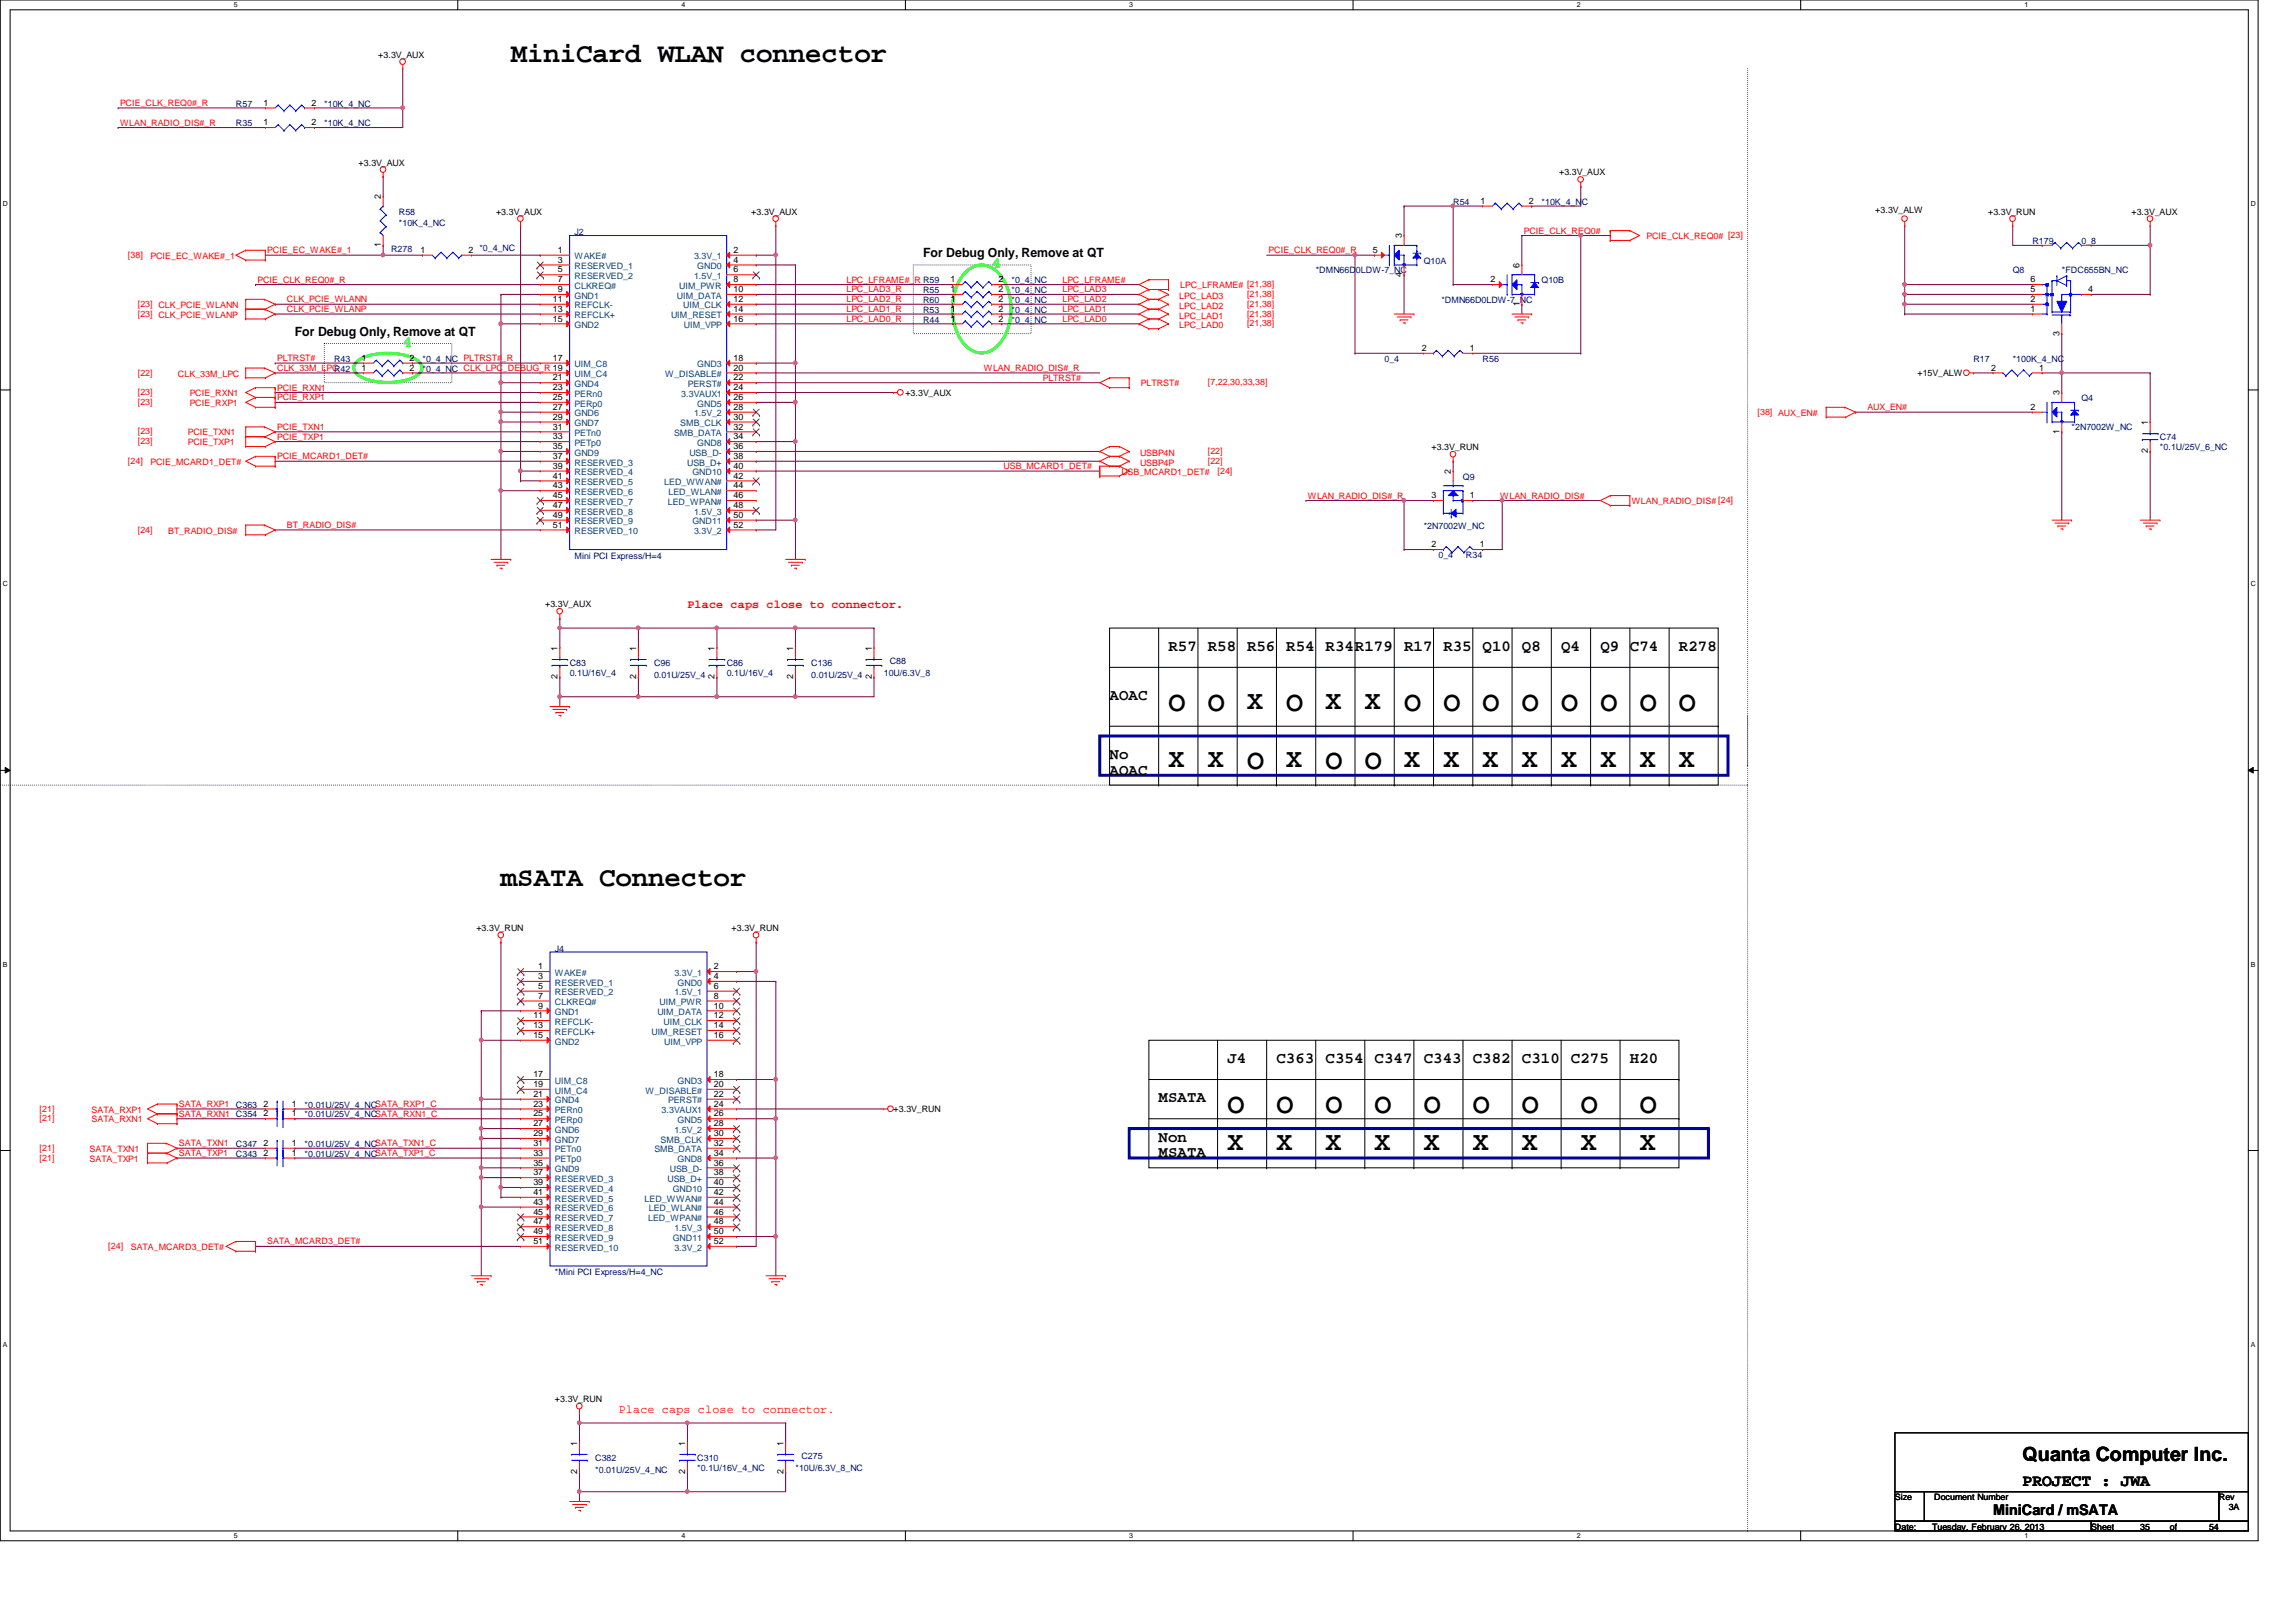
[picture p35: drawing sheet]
<svg xmlns="http://www.w3.org/2000/svg" width="297mm" height="210mm" viewBox="0 0 297 210" stroke-linecap="round" stroke-linejoin="round" font-family="sans-serif">
<defs><g id="words">
<g font-size="3.7">
<text x="151.2" y="91.9">O</text>
<text x="156.2" y="91.9">O</text>
<text x="166.4" y="91.9">O</text>
<text x="181.6" y="91.9">O</text>
<text x="186.7" y="91.9">O</text>
<text x="191.8" y="91.9">O</text>
<text x="196.9" y="91.9">O</text>
<text x="202" y="91.9">O</text>
<text x="207" y="91.9">O</text>
<text x="212.1" y="91.9">O</text>
<text x="217.2" y="91.9">O</text>
<text x="161.3" y="99.6">O</text>
<text x="171.5" y="99.6">O</text>
<text x="176.6" y="99.6">O</text>
<text x="158.8" y="144">O</text>
<text x="165.1" y="144">O</text>
<text x="171.5" y="144">O</text>
<text x="177.8" y="144">O</text>
<text x="184.2" y="144">O</text>
<text x="190.5" y="144">O</text>
<text x="196.9" y="144">O</text>
<text x="204.5" y="144">O</text>
<text x="212.1" y="144">O</text>
</g>
<g font-size="3.6">
<text x="66.1" y="8">MiniCard WLAN connector</text>
<text x="64.8" y="114.7">mSATA Connector</text>
</g>
<g font-size="3.4">
<text x="161.3" y="91.7">X</text>
<text x="171.5" y="91.7">X</text>
<text x="176.6" y="91.7">X</text>
<text x="151.2" y="99.3">X</text>
<text x="156.2" y="99.3">X</text>
<text x="166.4" y="99.3">X</text>
<text x="181.6" y="99.3">X</text>
<text x="186.7" y="99.3">X</text>
<text x="191.8" y="99.3">X</text>
<text x="196.9" y="99.3">X</text>
<text x="202" y="99.3">X</text>
<text x="207" y="99.3">X</text>
<text x="212.1" y="99.3">X</text>
<text x="217.2" y="99.3">X</text>
<text x="158.8" y="148.8">X</text>
<text x="165.1" y="148.8">X</text>
<text x="171.5" y="148.8">X</text>
<text x="177.8" y="148.8">X</text>
<text x="184.2" y="148.8">X</text>
<text x="190.5" y="148.8">X</text>
<text x="196.9" y="148.8">X</text>
<text x="204.5" y="148.8">X</text>
<text x="212.1" y="148.8">X</text>
</g>
<text font-size="2.5" x="261.7" y="189.1">Quanta Computer Inc.</text>
<text font-size="2.2" x="261.7" y="192.3">PROJECT : JWA</text>
<g font-size="2" fill="#0f0">
<text x="128.3" y="34.7">4</text>
<text x="52.1" y="44.9">4</text>
</g>
<g font-size="2">
<text x="151.2" y="84.2">R57 R58 R56 R54 R34R179</text>
<text x="181.6" y="84.2">R17 R35 Q10 Q8</text>
<text x="202" y="84.2">Q4</text>
<text x="207" y="84.2">Q9</text>
<text x="210.9" y="84.2">C74</text>
<text x="217.2" y="84.2">R278</text>
<text x="143.5" y="90.6">AOAC</text>
<text x="143.5" y="98.2">No</text>
<text x="143.5" y="100.2">AOAC</text>
<text x="158.8" y="137.6">J4</text>
<text x="165.1" y="137.6">C363</text>
<text x="171.5" y="137.6">C354</text>
<text x="177.8" y="137.6">C347</text>
<text x="184.2" y="137.6">C343</text>
<text x="190.5" y="137.6">C382</text>
<text x="196.9" y="137.6">C310</text>
<text x="203.2" y="137.6">C275</text>
<text x="210.9" y="137.6">H20</text>
<text x="149.9" y="142.7">MSATA</text>
<text x="149.9" y="147.7">Non</text>
<text x="149.9" y="149.8">MSATA</text>
</g>
<text font-size="1.9" x="257.8" y="196.1">MiniCard / mSATA</text>
<g font-size="1.7">
<text x="119.4" y="33.3">For Debug Only, Remove at QT</text>
<text x="38.1" y="43.4">For Debug Only, Remove at QT</text>
</g>
<g font-size="1.5" fill="#f00">
<text x="88.9" y="78.7">Place caps close to connector.</text>
<text x="80" y="182.8">Place caps close to connector.</text>
</g>
<g font-size="1.1">
<text x="48.9" y="7.5">+3.3V_AUX</text>
<text x="34.1" y="13.7">1</text>
<text x="34.1" y="16.2">1</text>
<text x="40.3" y="13.7">2</text>
<text x="40.3" y="16.2">2</text>
<text x="46.4" y="21.4">+3.3V_AUX</text>
<text x="201.7" y="22.7">+3.3V_AUX</text>
<text x="49.3" y="25.8" transform="rotate(-90 49.3 25.8)">2</text>
<text x="64.2" y="27.8">+3.3V_AUX</text>
<text x="97.2" y="27.8">+3.3V_AUX</text>
<text x="191.6" y="26.4">1</text>
<text x="197.8" y="26.4">2</text>
<text x="242.6" y="27.5">+3.3V_ALW</text>
<text x="257.2" y="27.8">+3.3V_RUN</text>
<text x="275.8" y="27.8">+3.3V_AUX</text>
<text x="49.3" y="32" transform="rotate(-90 49.3 32)">1</text>
<text x="54.4" y="32.7">1</text>
<text x="60.6" y="32.7">2 *0_4_NC</text>
<text x="72.2" y="32.7">1</text>
<text x="72.2" y="34">3</text>
<text x="72.2" y="35.3">5</text>
<text x="94.9" y="32.7">2</text>
<text x="94.9" y="34">4</text>
<text x="94.9" y="35.3">6</text>
<text x="177.6" y="32.7">5</text>
<text x="181.4" y="35.8" transform="rotate(-90 181.4 35.8)">4</text>
<text x="181.4" y="30.9" transform="rotate(-90 181.4 30.9)">3</text>
<text x="196.6" y="34.7" transform="rotate(-90 196.6 34.7)">6</text>
<text x="71.5" y="39.1">11</text>
<text x="71.5" y="40.3">13</text>
<text x="71.5" y="41.6">15</text>
<text x="72.2" y="36.5">7</text>
<text x="72.2" y="37.8">9</text>
<text x="94.9" y="36.5">8</text>
<text x="94.9" y="37.8">10</text>
<text x="94.9" y="39.1">12</text>
<text x="94.9" y="40.3">14</text>
<text x="94.9" y="41.6">16</text>
<text x="123" y="39.1">1</text>
<text x="123" y="40.3">1</text>
<text x="123" y="36.5">1</text>
<text x="123" y="37.8">1</text>
<text x="123" y="41.6">1</text>
<text x="129.2" y="39.1">2</text>
<text x="129.2" y="40.3">2</text>
<text x="129.2" y="36.5">2</text>
<text x="129.2" y="37.8">2</text>
<text x="129.2" y="41.6">2</text>
<text x="192.8" y="36.5">2</text>
<text x="196.6" y="39.6" transform="rotate(-90 196.6 39.6)">1</text>
<text x="262.7" y="36.5">6</text>
<text x="262.7" y="37.8">5</text>
<text x="262.7" y="39.1">2</text>
<text x="262.7" y="40.3">1</text>
<text x="270.2" y="37.8">4</text>
<text x="46.8" y="48">1</text>
<text x="46.8" y="46.7">1</text>
<text x="53" y="48">2</text>
<text x="53" y="46.7">2</text>
<text x="71.5" y="46.7">17</text>
<text x="94.9" y="46.7">18</text>
<text x="94.9" y="48">20</text>
<text x="183.9" y="45.4">2</text>
<text x="190.2" y="45.4">1</text>
<text x="257.6" y="48">2</text>
<text x="263.8" y="48">1</text>
<text x="266.4" y="43.4" transform="rotate(-90 266.4 43.4)">3</text>
<text x="71.5" y="49.2">21</text>
<text x="71.5" y="50.5">23</text>
<text x="71.5" y="51.8">25</text>
<text x="71.5" y="53">27</text>
<text x="94.9" y="49.2">22</text>
<text x="94.9" y="50.5">24</text>
<text x="94.9" y="51.8">26</text>
<text x="94.9" y="53">28</text>
<text x="117.1" y="51.3">+3.3V_AUX</text>
<text x="248.1" y="48.6">+15V_ALW</text>
<text x="262.7" y="53">2</text>
<text x="266.4" y="51.2" transform="rotate(-90 266.4 51.2)">3</text>
<text x="71.5" y="54.3">29</text>
<text x="71.5" y="55.6">31</text>
<text x="71.5" y="56.9">33</text>
<text x="71.5" y="58.1">35</text>
<text x="71.5" y="59.4">37</text>
<text x="94.9" y="54.3">30</text>
<text x="94.9" y="55.6">32</text>
<text x="94.9" y="56.9">34</text>
<text x="94.9" y="58.1">36</text>
<text x="94.9" y="59.4">38</text>
<text x="185.2" y="58.3">+3.3V_RUN</text>
<text x="266.4" y="56.1" transform="rotate(-90 266.4 56.1)">1</text>
<text x="277.9" y="58.7" transform="rotate(-90 277.9 58.7)">2</text>
<text x="277.9" y="55" transform="rotate(-90 277.9 55)">1</text>
<text x="71.5" y="60.7">39</text>
<text x="71.5" y="61.9">41</text>
<text x="71.5" y="63.2">43</text>
<text x="71.5" y="64.5">45</text>
<text x="71.5" y="65.7">47</text>
<text x="94.9" y="60.7">40</text>
<text x="94.9" y="61.9">42</text>
<text x="94.9" y="63.2">44</text>
<text x="94.9" y="64.5">46</text>
<text x="94.9" y="65.7">48</text>
<text x="185.2" y="64.5">3</text>
<text x="187.7" y="61.3" transform="rotate(-90 187.7 61.3)">2</text>
<text x="190.2" y="64.5">1</text>
<text x="71.5" y="67">49</text>
<text x="71.5" y="68.3">51</text>
<text x="94.9" y="67">50</text>
<text x="94.9" y="68.3">52</text>
<text x="185.2" y="70.8">2</text>
<text x="191.4" y="70.8">1</text>
<text x="70.5" y="78.6">+3.3V_AUX</text>
<text x="72.1" y="87.9" transform="rotate(-90 72.1 87.9)">2</text>
<text x="72.1" y="84.2" transform="rotate(-90 72.1 84.2)">1</text>
<text x="82.3" y="87.9" transform="rotate(-90 82.3 87.9)">2</text>
<text x="82.3" y="84.2" transform="rotate(-90 82.3 84.2)">1</text>
<text x="92.5" y="87.9" transform="rotate(-90 92.5 87.9)">2</text>
<text x="92.5" y="84.2" transform="rotate(-90 92.5 84.2)">1</text>
<text x="102.6" y="87.9" transform="rotate(-90 102.6 87.9)">2</text>
<text x="102.6" y="84.2" transform="rotate(-90 102.6 84.2)">1</text>
<text x="112.8" y="87.9" transform="rotate(-90 112.8 87.9)">2</text>
<text x="112.8" y="84.2" transform="rotate(-90 112.8 84.2)">1</text>
<text x="61.6" y="120.5">+3.3V_RUN</text>
<text x="69.6" y="125.4">1</text>
<text x="92.4" y="125.4">2</text>
<text x="94.7" y="120.5">+3.3V_RUN</text>
<text x="69" y="131.8">11</text>
<text x="69.6" y="126.7">3</text>
<text x="69.6" y="128">5</text>
<text x="69.6" y="129.2">7</text>
<text x="69.6" y="130.5">9</text>
<text x="92.4" y="126.7">4</text>
<text x="92.4" y="128">6</text>
<text x="92.4" y="129.2">8</text>
<text x="92.4" y="130.5">10</text>
<text x="92.4" y="131.8">12</text>
<text x="69" y="133.1">13</text>
<text x="69" y="134.3">15</text>
<text x="92.4" y="133.1">14</text>
<text x="92.4" y="134.3">16</text>
<text x="34.1" y="143.2">2</text>
<text x="37.8" y="143.2">1</text>
<text x="69" y="139.4">17</text>
<text x="69" y="140.7">19</text>
<text x="69" y="141.9">21</text>
<text x="69" y="143.2">23</text>
<text x="92.4" y="139.4">18</text>
<text x="92.4" y="140.7">20</text>
<text x="92.4" y="141.9">22</text>
<text x="92.4" y="143.2">24</text>
<text x="115.6" y="143.8">+3.3V_RUN</text>
<text x="34.1" y="149.6">2</text>
<text x="34.1" y="148.3">2</text>
<text x="34.1" y="144.5">2</text>
<text x="37.8" y="149.6">1</text>
<text x="37.8" y="148.3">1</text>
<text x="37.8" y="144.5">1</text>
<text x="69" y="144.5">25</text>
<text x="69" y="145.8">27</text>
<text x="69" y="147">29</text>
<text x="69" y="148.3">31</text>
<text x="69" y="149.6">33</text>
<text x="92.4" y="144.5">26</text>
<text x="92.4" y="145.8">28</text>
<text x="92.4" y="147">30</text>
<text x="92.4" y="148.3">32</text>
<text x="92.4" y="149.6">34</text>
<text x="69" y="150.8">35</text>
<text x="69" y="152.1">37</text>
<text x="69" y="153.4">39</text>
<text x="69" y="154.6">41</text>
<text x="69" y="155.9">43</text>
<text x="92.4" y="150.8">36</text>
<text x="92.4" y="152.1">38</text>
<text x="92.4" y="153.4">40</text>
<text x="92.4" y="154.6">42</text>
<text x="92.4" y="155.9">44</text>
<text x="69" y="157.2">45</text>
<text x="69" y="158.5">47</text>
<text x="69" y="159.7">49</text>
<text x="69" y="161">51</text>
<text x="92.4" y="157.2">46</text>
<text x="92.4" y="158.5">48</text>
<text x="92.4" y="159.7">50</text>
<text x="92.4" y="161">52</text>
<text x="71.8" y="181.4">+3.3V_RUN</text>
<text x="74.7" y="190.8" transform="rotate(-90 74.7 190.8)">2</text>
<text x="74.7" y="187.1" transform="rotate(-90 74.7 187.1)">1</text>
<text x="88.6" y="190.8" transform="rotate(-90 88.6 190.8)">2</text>
<text x="88.6" y="187.1" transform="rotate(-90 88.6 187.1)">1</text>
<text x="101.3" y="190.8" transform="rotate(-90 101.3 190.8)">2</text>
<text x="101.3" y="187.1" transform="rotate(-90 101.3 187.1)">1</text>
<text x="245.1" y="194.1">Size</text>
<text x="245.1" y="198">Date:</text>
<text x="250" y="198">Tuesday, February 26, 2013</text>
<text x="250.2" y="194.1">Document Number</text>
<text x="270.5" y="198">Sheet</text>
<text x="276.9" y="198">35</text>
<text x="280.7" y="198">of</text>
<text x="285.8" y="198">54</text>
<text x="287.1" y="194.1">Rev</text>
<text x="288.3" y="195.4">3A</text>
</g>
<g font-size="1.1" fill="#f00">
<text x="15.5" y="13.7">PCIE_CLK_REQ0#_R</text>
<text x="15.5" y="16.3">WLAN_RADIO_DIS#_R</text>
<text x="16.5" y="33.4">[38]</text>
<text x="19.5" y="33.5">PCIE_EC_WAKE#_1</text>
<text x="34.6" y="32.8">PCIE_EC_WAKE#_1</text>
<text x="164.1" y="32.8">PCIE_CLK_REQ0#_R</text>
<text x="197.1" y="30.2">PCIE_CLK_REQ0#</text>
<text x="213" y="30.9">PCIE_CLK_REQ0# [23]</text>
<text x="17.8" y="39.7">[23] CLK_PCIE_WLANN</text>
<text x="17.8" y="41">[23] CLK_PCIE_WLANP</text>
<text x="33.3" y="36.6">PCIE_CLK_REQ0#_R</text>
<text x="37.1" y="39.1">CLK_PCIE_WLANN</text>
<text x="37.1" y="40.4">CLK_PCIE_WLANP</text>
<text x="109.5" y="39.1">LPC_LAD2_R</text>
<text x="109.5" y="41.7">LPC_LAD0_R</text>
<text x="109.5" y="40.4">LPC_LAD1_R</text>
<text x="109.5" y="36.6">LPC_LFRAME#_R R59</text>
<text x="109.5" y="37.8">LPC_LAD3_R</text>
<text x="137.5" y="36.6">LPC_LFRAME#</text>
<text x="137.5" y="39.1">LPC_LAD2</text>
<text x="137.5" y="37.8">LPC_LAD3</text>
<text x="137.5" y="41.7">LPC_LAD0</text>
<text x="137.5" y="40.4">LPC_LAD1</text>
<text x="152.6" y="41.2">LPC_LAD1</text>
<text x="152.6" y="40">LPC_LAD2</text>
<text x="152.6" y="38.7">LPC_LAD3</text>
<text x="152.7" y="37.3">LPC_LFRAME# [21,38]</text>
<text x="161.3" y="41">[21,38]</text>
<text x="161.3" y="39.7">[21,38]</text>
<text x="161.3" y="38.4">[21,38]</text>
<text x="35.9" y="46.7">PLTRST#</text>
<text x="152.6" y="42.5">LPC_LAD0</text>
<text x="161.3" y="42.2">[21,38]</text>
<text x="17.8" y="51.1">[23]</text>
<text x="17.8" y="52.4">[23]</text>
<text x="17.8" y="48.6">[22]</text>
<text x="23" y="48.7">CLK_33M_LPC</text>
<text x="24.6" y="51.3">PCIE_RXN1</text>
<text x="24.6" y="52.5">PCIE_RXP1</text>
<text x="35.9" y="50.5">PCIE_RXN1</text>
<text x="35.9" y="51.8">PCIE_RXP1</text>
<text x="35.9" y="48">CLK_33M_LPC</text>
<text x="127.3" y="48">WLAN_RADIO_DIS#_R</text>
<text x="134.9" y="49.3">PLTRST#</text>
<text x="147.6" y="50">PLTRST#</text>
<text x="156.2" y="49.9">[7,22,30,33,38]</text>
<text x="227.4" y="53.7">[38] AUX_EN#</text>
<text x="241.6" y="53.1">AUX_EN#</text>
<text x="17.8" y="56.2">[23]</text>
<text x="17.8" y="57.5">[23]</text>
<text x="24.3" y="56.3">PCIE_TXN1</text>
<text x="24.3" y="57.6">PCIE_TXP1</text>
<text x="35.9" y="55.6">PCIE_TXN1</text>
<text x="35.9" y="56.9">PCIE_TXP1</text>
<text x="35.9" y="59.4">PCIE_MCARD1_DET#</text>
<text x="147.5" y="59">USBP4N</text>
<text x="156.2" y="58.8">[22]</text>
<text x="16.5" y="60">[24]</text>
<text x="19.5" y="60.2">PCIE_MCARD1_DET#</text>
<text x="129.8" y="60.7">USB_MCARD1_DET#</text>
<text x="145.1" y="61.4">USB_MCARD1_DET#</text>
<text x="147.5" y="60.3">USBP4P</text>
<text x="156.2" y="60">[22]</text>
<text x="157.5" y="61.3">[24]</text>
<text x="169.2" y="64.5">WLAN_RADIO_DIS#_R</text>
<text x="194.1" y="64.5">WLAN_RADIO_DIS#</text>
<text x="211.1" y="65.2">WLAN_RADIO_DIS# [24]</text>
<text x="17.8" y="68.9">[24]</text>
<text x="21.8" y="69">BT_RADIO_DIS#</text>
<text x="37.1" y="68.3">BT_RADIO_DIS#</text>
<text x="5.1" y="143.8">[21]</text>
<text x="11.9" y="144">SATA_RXP1</text>
<text x="23.2" y="143.3">SATA_RXP1</text>
<text x="5.1" y="145.1">[21]</text>
<text x="5.1" y="148.9">[21]</text>
<text x="11.6" y="149.1">SATA_TXN1</text>
<text x="11.9" y="145.2">SATA_RXN1</text>
<text x="23.2" y="149.6">SATA_TXP1</text>
<text x="23.2" y="148.3">SATA_TXN1</text>
<text x="23.2" y="144.5">SATA_RXN1 C354</text>
<text x="5.1" y="150.2">[21]</text>
<text x="11.6" y="150.3">SATA_TXP1</text>
<text x="14" y="161.6">[24]</text>
<text x="16.9" y="161.8">SATA_MCARD3_DET#</text>
<text x="34.6" y="161">SATA_MCARD3_DET#</text>
</g>
<g font-size="1.1" fill="#000080">
<text x="30.5" y="13.8">R57</text>
<text x="30.5" y="16.3">R35</text>
<text x="41.9" y="13.8">*10K_4_NC</text>
<text x="41.9" y="16.3">*10K_4_NC</text>
<text x="51.6" y="27.8">R58</text>
<text x="51.6" y="29.3">*10K_4_NC</text>
<text x="188" y="26.5">R54</text>
<text x="199.4" y="26.5">*10K_4_NC</text>
<text x="50.6" y="32.6">R278</text>
<text x="74.3" y="30.4">J2</text>
<text x="170.2" y="35.4">*DMN66D0LDW-7_NC</text>
<text x="184.2" y="34.1">Q10A</text>
<text x="260.4" y="35.4">Q8</text>
<text x="262.9" y="31.6">R179</text>
<text x="266.7" y="35.4">*FDC655BN_NC</text>
<text x="269.3" y="31.6">0_8</text>
<text x="119.4" y="39.2">R60</text>
<text x="119.4" y="40.5">R53</text>
<text x="119.4" y="37.9">R55</text>
<text x="119.4" y="41.7">R44</text>
<text x="130.8" y="39.2">*0_4_NC</text>
<text x="130.8" y="40.5">*0_4_NC</text>
<text x="130.8" y="36.7">*0_4_NC</text>
<text x="130.8" y="37.9">*0_4_NC</text>
<text x="130.8" y="41.7">*0_4_NC</text>
<text x="186.5" y="39.2">*DMN66D0LDW-7_NC</text>
<text x="199.4" y="36.7">Q10B</text>
<text x="43.2" y="46.8">R43</text>
<text x="54.6" y="46.8">*0_4_NC PLTRST#_R</text>
<text x="179.1" y="46.8">0_4</text>
<text x="191.8" y="46.8">R56</text>
<text x="255.3" y="46.8">R17</text>
<text x="260.4" y="46.8">*100K_4_NC</text>
<text x="43.2" y="48.1">R42</text>
<text x="54.6" y="48.1">*0_4_NC CLK_LPC_DEBUG_R 19</text>
<text x="269.3" y="51.9">Q4</text>
<text x="268" y="55.7">*2N7002W_NC</text>
<text x="279.4" y="57">C74</text>
<text x="279.4" y="58.3">*0.1U/25V_6_NC</text>
<text x="189.3" y="62.1">Q9</text>
<text x="184.2" y="68.4">*2N7002W_NC</text>
<text x="74.3" y="72.3">Mini PCI Express/H=4</text>
<text x="186.1" y="72.2">0_4</text>
<text x="189.7" y="72.2">R34</text>
<text x="73.7" y="86.2">C83</text>
<text x="73.7" y="87.5">0.1U/16V_4</text>
<text x="84.6" y="86.2">C96</text>
<text x="84.6" y="87.7">0.01U/25V_4</text>
<text x="94" y="86.2">C86</text>
<text x="94" y="87.5">0.1U/16V_4</text>
<text x="104.9" y="86.2">C136</text>
<text x="104.9" y="87.7">0.01U/25V_4</text>
<text x="114.3" y="87.5">10U/6.3V_8</text>
<text x="115.1" y="85.9">C88</text>
<text x="71.8" y="123.1">J4</text>
<text x="30.5" y="143.3">C363</text>
<text x="39.4" y="143.3">*0.01U/25V_4_NCSATA_RXP1_C</text>
<text x="30.5" y="149.7">C343</text>
<text x="30.5" y="148.4">C347</text>
<text x="39.4" y="149.7">*0.01U/25V_4_NCSATA_TXP1_C</text>
<text x="39.4" y="148.4">*0.01U/25V_4_NCSATA_TXN1_C</text>
<text x="39.4" y="144.6">*0.01U/25V_4_NCSATA_RXN1_C</text>
<text x="71.8" y="165.1">*Mini PCI Express/H=4_NC</text>
<text x="77" y="189.1">C382</text>
<text x="77" y="190.6">*0.01U/25V_4_NC</text>
<text x="90.2" y="189.1">C310</text>
<text x="90.2" y="190.3">*0.1U/16V_4_NC</text>
<text x="102.9" y="190.3">*10U/6.3V_8_NC</text>
<text x="103.7" y="188.8">C275</text>
</g>
<g font-size="1.1" fill="#004080">
<text x="74.3" y="33.6">WAKE#</text>
<text x="74.3" y="34.8">RESERVED_1</text>
<text x="89.8" y="33.6">3.3V_1</text>
<text x="90.2" y="34.8">GND0</text>
<text x="74.3" y="36.1">RESERVED_2</text>
<text x="74.3" y="37.4">CLKREQ#</text>
<text x="74.3" y="38.7">GND1</text>
<text x="74.3" y="39.9">REFCLK-</text>
<text x="74.3" y="41.2">REFCLK+</text>
<text x="86.8" y="41.2">UIM_RESET</text>
<text x="87.6" y="38.7">UIM_DATA</text>
<text x="87.9" y="37.4">UIM_PWR</text>
<text x="88.4" y="39.9">UIM_CLK</text>
<text x="89.8" y="36.1">1.5V_1</text>
<text x="74.3" y="42.5">GND2</text>
<text x="74.3" y="47.5">UIM_C8</text>
<text x="88.5" y="42.5">UIM_VPP</text>
<text x="90.2" y="47.5">GND3</text>
<text x="74.3" y="48.8">UIM_C4</text>
<text x="74.3" y="50.1">GND4</text>
<text x="74.3" y="51.4">PERn0</text>
<text x="74.3" y="52.6">PERp0</text>
<text x="74.3" y="53.9">GND6</text>
<text x="86.1" y="48.8">W_DISABLE#</text>
<text x="88.1" y="51.4">3.3VAUX1</text>
<text x="89" y="50.1">PERST#</text>
<text x="89.8" y="53.9">1.5V_2</text>
<text x="90.2" y="52.6">GND5</text>
<text x="74.3" y="55.2">GND7</text>
<text x="74.3" y="56.4">PETn0</text>
<text x="74.3" y="57.7">PETp0</text>
<text x="74.3" y="59">GND9</text>
<text x="87.2" y="56.4">SMB_DATA</text>
<text x="88" y="55.2">SMB_CLK</text>
<text x="89.2" y="59">USB_D-</text>
<text x="90.2" y="57.7">GND8</text>
<text x="74.3" y="60.2">RESERVED_3</text>
<text x="74.3" y="61.5">RESERVED_4</text>
<text x="74.3" y="62.8">RESERVED_5</text>
<text x="74.3" y="64.1">RESERVED_6</text>
<text x="74.3" y="65.3">RESERVED_7</text>
<text x="85.9" y="62.8">LED_WWAN#</text>
<text x="86.4" y="65.3">LED_WPAN#</text>
<text x="86.5" y="64.1">LED_WLAN#</text>
<text x="88.9" y="60.2">USB_D+</text>
<text x="89.6" y="61.5">GND10</text>
<text x="74.3" y="66.6">RESERVED_8</text>
<text x="74.3" y="67.9">RESERVED_9</text>
<text x="74.3" y="69.1">RESERVED_10</text>
<text x="89.6" y="67.9">GND11</text>
<text x="89.8" y="66.6">1.5V_3</text>
<text x="89.8" y="69.1">3.3V_2</text>
<text x="71.8" y="126.3">WAKE#</text>
<text x="71.8" y="127.6">RESERVED_1</text>
<text x="71.8" y="128.8">RESERVED_2</text>
<text x="71.8" y="130.1">CLKREQ#</text>
<text x="71.8" y="131.4">GND1</text>
<text x="85" y="131.4">UIM_DATA</text>
<text x="85.3" y="130.1">UIM_PWR</text>
<text x="87.2" y="126.3">3.3V_1</text>
<text x="87.2" y="128.8">1.5V_1</text>
<text x="87.7" y="127.6">GND0</text>
<text x="71.8" y="132.6">REFCLK-</text>
<text x="71.8" y="133.9">REFCLK+</text>
<text x="71.8" y="135.2">GND2</text>
<text x="84.3" y="133.9">UIM_RESET</text>
<text x="85.8" y="132.6">UIM_CLK</text>
<text x="85.9" y="135.2">UIM_VPP</text>
<text x="71.8" y="140.3">UIM_C8</text>
<text x="71.8" y="141.5">UIM_C4</text>
<text x="71.8" y="142.8">GND4</text>
<text x="83.5" y="141.5">W_DISABLE#</text>
<text x="86.4" y="142.8">PERST#</text>
<text x="87.7" y="140.3">GND3</text>
<text x="71.8" y="144.1">PERn0</text>
<text x="71.8" y="145.3">PERp0</text>
<text x="71.8" y="146.6">GND6</text>
<text x="71.8" y="147.9">GND7</text>
<text x="71.8" y="149.1">PETn0</text>
<text x="84.7" y="149.1">SMB_DATA</text>
<text x="85.5" y="147.9">SMB_CLK</text>
<text x="85.6" y="144.1">3.3VAUX1</text>
<text x="87.2" y="146.6">1.5V_2</text>
<text x="87.7" y="145.3">GND5</text>
<text x="71.8" y="150.4">PETp0</text>
<text x="71.8" y="151.7">GND9</text>
<text x="71.8" y="153">RESERVED_3</text>
<text x="71.8" y="154.2">RESERVED_4</text>
<text x="71.8" y="155.5">RESERVED_5</text>
<text x="83.4" y="155.5">LED_WWAN#</text>
<text x="86.4" y="153">USB_D+</text>
<text x="86.7" y="151.7">USB_D-</text>
<text x="87" y="154.2">GND10</text>
<text x="87.7" y="150.4">GND8</text>
<text x="71.8" y="156.8">RESERVED_6</text>
<text x="71.8" y="158">RESERVED_7</text>
<text x="71.8" y="159.3">RESERVED_8</text>
<text x="71.8" y="160.6">RESERVED_9</text>
<text x="71.8" y="161.8">RESERVED_10</text>
<text x="83.9" y="158">LED_WPAN#</text>
<text x="83.9" y="156.8">LED_WLAN#</text>
<text x="87" y="160.6">GND11</text>
<text x="87.2" y="159.3">1.5V_3</text>
<text x="87.2" y="161.8">3.3V_2</text>
</g>
<g font-size=".9">
<text x="30.3" y=".9">5</text>
<text x="88.2" y=".9">4</text>
<text x="146.1" y=".9">3</text>
<text x="204" y=".9">2</text>
<text x="261.9" y=".9">1</text>
<text x=".4" y="26.7">D</text>
<text x="291.2" y="26.7">D</text>
<text x=".4" y="75.9">C</text>
<text x="291.2" y="75.9">C</text>
<text x=".4" y="125.1">B</text>
<text x="291.2" y="125.1">B</text>
<text x=".4" y="174.3">A</text>
<text x="291.2" y="174.3">A</text>
<text x="30.3" y="199.1">5</text>
<text x="88.2" y="199.1">4</text>
<text x="146.1" y="199.1">3</text>
<text x="204" y="199.1">2</text>
<text x="261.9" y="199.1">1</text>
</g>
</g></defs>
<path d="M0 0h292.1v199.4h-292.1zM1.3 1.3h289.6v196.8h-289.6z" fill="none" stroke="#000" stroke-width=".13"/>
<g fill="#fff">
<path d="M30.3 .1h.5v1h-.5z"/>
<path d="M30.3 198.2h.5v1.1h-.5z"/>
</g>
<path d="M59.2 0v1.3M59.2 198.1v1.3" fill="none" stroke="#000" stroke-width=".13"/>
<g fill="#fff">
<path d="M88.2 .1h.5v1h-.5z"/>
<path d="M88.2 198.2h.5v1.1h-.5z"/>
</g>
<path d="M117.1 0v1.3M117.1 198.1v1.3" fill="none" stroke="#000" stroke-width=".13"/>
<g fill="#fff">
<path d="M146.1 .1h.5v1h-.5z"/>
<path d="M146.1 198.2h.5v1.1h-.5z"/>
</g>
<path d="M175 0v1.3M175 198.1v1.3" fill="none" stroke="#000" stroke-width=".13"/>
<g fill="#fff">
<path d="M204 .1h.5v1h-.5z"/>
<path d="M204 198.2h.5v1.1h-.5z"/>
</g>
<path d="M233 0v1.3M233 198.1v1.3" fill="none" stroke="#000" stroke-width=".13"/>
<g fill="#fff">
<path d="M261.9 .1h.5v1h-.5z"/>
<path d="M261.9 198.2h.5v1.1h-.5z"/>
<path d="M.4 25.9h.6v1h-.6z"/>
<path d="M291.2 25.9h.6v1h-.6z"/>
<path d="M.4 75.1h.6v1h-.6z"/>
<path d="M291.2 75.1h.6v1h-.6z"/>
</g>
<path d="M0 50.5h1.3M290.9 50.5h1.2" fill="none" stroke="#000" stroke-width=".13"/>
<g fill="#fff">
<path d="M.4 124.3h.6v1h-.6z"/>
<path d="M291.2 124.3h.6v1h-.6z"/>
</g>
<path d="M0 99.7h1.3M.7 99.3l.6 .4-.6 .3zM290.9 99.7l.6-.4v.7zM290.9 99.7h1.2" fill="none" stroke="#000" stroke-width=".13"/>
<path d="M.7 99.3l.6 .4-.6 .3zM290.9 99.7l.6-.4v.7z" fill="#000"/>
<g fill="#fff">
<path d="M.4 173.5h.5v1h-.5z"/>
<path d="M291.2 173.5h.6v1h-.6z"/>
</g>
<g fill="none" stroke="#000" stroke-width=".13">
<path d="M143.5 81.3h78.8v20.3h-78.8zM143.5 94h78.8M143.5 86.4h78.8M149.9 81.3v20.3M155 81.3v20.3M160.1 81.3v20.3M165.1 81.3v20.3M170.2 81.3v20.3M175.3 81.3v20.3M180.4 81.3v20.3M185.5 81.3v20.3M190.5 81.3v20.3"/>
<path d="M195.6 81.3v20.3M200.7 81.3v20.3M205.8 81.3v20.3M210.9 81.3v20.3M215.9 81.3v20.3M222.3 94h.1M222.3 86.4h.1M149.9 101.6h.1M155 101.6h.1M160.1 101.6h.1M165.1 101.6h.1M170.2 101.6h.1"/>
<path d="M175.3 101.6h.1M180.4 101.6h.1M185.5 101.6h.1M190.5 101.6h.1M195.6 101.6h.1M200.7 101.6h.1M205.8 101.6h.1M210.9 101.6h.1M215.9 101.6h.1M148.6 134.6h68.6v16.5h-68.6zM148.6 139.7h68.6M157.5 134.6v16.5"/>
<path d="M163.9 134.6v16.5M170.2 134.6v16.5M176.6 134.6v16.5M182.9 134.6v16.5M189.3 134.6v16.5M195.6 134.6v16.5M202 134.6v16.5M209.6 134.6v16.5M217.2 139.7h.1M0 148.9h1.3M148.6 144.8h68.6M157.5 151.1h.1"/>
<path d="M163.9 151.1h.1M170.2 151.1h.1M176.6 151.1h.1M182.9 151.1h.1M189.3 151.1h.1M195.6 151.1h.1M202 151.1h.1M209.6 151.1h.1M217.2 144.8h.1M290.9 148.9h1.2"/>
</g>
<path d="M226.1 8.9v90.2M118.1 34.3h15.3v8.9h-15.3zM41.9 44.4h16.6v5.1h-16.6zM226.1 99.1h.1M226.1 92.7v105.4M0 101.6h226.1M226.1 101.6h.1M226.1 198.1h.1" fill="none" stroke="#000" stroke-width=".13" stroke-dasharray="0 .3"/>
<path d="M142.3 95.2h81.3v5.1h-81.3zM146.1 146h74.9v3.9h-74.9z" fill="none" stroke="#0000a0" stroke-width=".38"/>
<path d="M125.1 35.1a2.82 2.82 0 0 1 4.3 .5 7.6 7.6 0 0 1 0 8.7 2.87 2.87 0 0 1-4.8 0 7.7 7.7 0 0 1 0-8.7zM46.1 46.8a6.2 6.2 0 0 1 4.1-1.1 6.3 6.3 0 0 1 4.1 1.1 .96 .96 0 0 1 0 1.5 6.2 6.2 0 0 1-4.1 1.2 6.1 6.1 0 0 1-4.1-1.2 .97 .97 0 0 1 0-1.5z" fill="none" stroke="#0f0" stroke-width=".38"/>
<g fill="none" stroke="#800040" stroke-width=".13">
<path d="M22.9 143.5h.1M22.9 149.9h.1M22.9 148.6h.1M22.9 144.8h.1M22.9 148.6h11.4M22.9 149.9h11.4M22.9 143.5h11.4M22.9 144.8h11.4M38.1 148.6h.1M38.1 149.9h.1M38.1 143.5h.1M38.1 144.8h.1"/>
<path d="M38.1 148.6h29.2M38.1 149.9h29.2M38.1 143.5h29.2M38.1 144.8h29.2M100.4 149.9h.1M100.4 149.9v10.1M33.1 161.3h.1M33.1 161.3h34.2"/>
</g>
<path d="M100.2 159.8h.3l.1 .2-.1 .2h-.2h-.1z" fill-rule="evenodd" fill="#f0f"/>
<path d="M100.2 159.8h.3l.1 .2-.1 .2h-.2h-.1z" fill="none" stroke="#f0f" stroke-width=".13"/>
<path d="M100.2 149.7h.3l.1 .1-.1 .2-.2 .1-.1-.1z" fill-rule="evenodd" fill="#f0f"/>
<path d="M100.2 149.7h.3l.1 .1-.1 .2-.2 .1-.1-.1z" fill="none" stroke="#f0f" stroke-width=".13"/>
<path d="M62.3 130.8h.1M62.3 130.8v3.8M62.3 147.3h.1M62.3 147.3v3.8" fill="none" stroke="#800040" stroke-width=".13"/>
<path d="M62.1 150.9h.3l.1 .2-.1 .2h-.2h-.1z" fill-rule="evenodd" fill="#f0f"/>
<path d="M62.1 150.9h.3l.1 .2-.1 .2h-.2h-.1z" fill="none" stroke="#f0f" stroke-width=".13"/>
<path d="M62.1 147.1h.3l.1 .2-.1 .2h-.2h-.1z" fill-rule="evenodd" fill="#f0f"/>
<path d="M62.1 147.1h.3l.1 .2-.1 .2h-.2h-.1z" fill="none" stroke="#f0f" stroke-width=".13"/>
<g fill="none" stroke="#800040" stroke-width=".13">
<path d="M64.8 121.9h.1M64.8 121.9v33M95.3 125.7h.1M95.3 139.7h.1M95.3 125.7h2.5M95.3 139.7h5.1M62.3 146h.1M62.3 152.4h.1M62.3 156.2h.1M62.3 146v1.3M62.3 152.4v3.8M62.3 156.2h5"/>
<path d="M64.8 154.9h.1M64.8 153.7h.1M64.8 154.9h2.5M64.8 153.7h2.5M95.3 144.8h.1M95.3 149.9h.1M95.3 144.8h5.1M95.3 149.9h5.1M95.3 160h.1M95.3 160h5.1"/>
</g>
<path d="M64.6 153.5h.3l.1 .1-.1 .2-.1 .1-.2-.1z" fill-rule="evenodd" fill="#f0f"/>
<path d="M64.6 153.5h.3l.1 .1-.1 .2-.1 .1-.2-.1z" fill="none" stroke="#f0f" stroke-width=".13"/>
<path d="M95.3 127h.1M95.3 127h5.1M100.4 127h.1M100.4 127v12.7M95.3 143.5h.1M95.3 143.5h19M95.3 161.3h.1M95.3 161.3h2.5M100.4 160h.1M100.4 160v5.1" fill="none" stroke="#800040" stroke-width=".13"/>
<path d="M100.2 139.5h.3l.1 .2-.1 .1-.2 .1-.1-.1z" fill-rule="evenodd" fill="#f0f"/>
<path d="M100.2 139.5h.3l.1 .2-.1 .1-.2 .1-.1-.1z" fill="none" stroke="#f0f" stroke-width=".13"/>
<path d="M100.4 139.7h.1M100.4 139.7v5.1" fill="none" stroke="#800040" stroke-width=".13"/>
<path d="M100.2 144.6h.3l.1 .1-.1 .2-.2 .1-.1-.1z" fill-rule="evenodd" fill="#f0f"/>
<path d="M100.2 144.6h.3l.1 .1-.1 .2-.2 .1-.1-.1z" fill="none" stroke="#f0f" stroke-width=".13"/>
<path d="M62.3 151.1h.1M62.3 147.3h.1M62.3 146h.1M62.3 156.2h.1M62.3 151.1h5M62.3 147.3h5M62.3 146h5M62.3 156.2v8.9M100.4 144.8h.1M100.4 144.8v5.1" fill="none" stroke="#800040" stroke-width=".13"/>
<path d="M62.1 156h.3l.1 .2-.1 .1-.2 .1-.1-.1z" fill-rule="evenodd" fill="#f0f"/>
<path d="M62.1 156h.3l.1 .2-.1 .1-.2 .1-.1-.1z" fill="none" stroke="#f0f" stroke-width=".13"/>
<path d="M62.3 142.2h.1M62.3 142.2h5M62.3 142.2v3.8" fill="none" stroke="#800040" stroke-width=".13"/>
<path d="M62.1 145.9h.3l.1 .1-.1 .2-.2 .1-.1-.1z" fill-rule="evenodd" fill="#f0f"/>
<path d="M62.1 145.9h.3l.1 .1-.1 .2-.2 .1-.1-.1z" fill="none" stroke="#f0f" stroke-width=".13"/>
<path d="M62.3 134.6h.1M62.3 134.6h5M62.3 134.6v7.6" fill="none" stroke="#800040" stroke-width=".13"/>
<path d="M62.1 142h.3l.1 .2-.1 .2-.2 .1-.1-.1z" fill-rule="evenodd" fill="#f0f"/>
<path d="M62.1 142h.3l.1 .2-.1 .2-.2 .1-.1-.1z" fill="none" stroke="#f0f" stroke-width=".13"/>
<path d="M62.1 134.4h.3l.1 .2-.1 .2h-.2h-.1z" fill-rule="evenodd" fill="#f0f"/>
<path d="M62.1 134.4h.3l.1 .2-.1 .2h-.2h-.1z" fill="none" stroke="#f0f" stroke-width=".13"/>
<path d="M62.3 130.8h.1M62.3 130.8h5M97.8 125.7h.1M97.8 125.7v35.6" fill="none" stroke="#800040" stroke-width=".13"/>
<path d="M97.6 125.5h.4v.2v.2h-.2h-.2z" fill-rule="evenodd" fill="#f0f"/>
<path d="M97.6 125.5h.4v.2v.2h-.2h-.2z" fill="none" stroke="#f0f" stroke-width=".13"/>
<path d="M97.8 121.9h.1M97.8 121.9v3.8M62.3 152.4h.1M62.3 151.1h.1M62.3 152.4h5M62.3 151.1v1.3" fill="none" stroke="#800040" stroke-width=".13"/>
<path d="M62.1 152.2h.3l.1 .2-.1 .1-.2 .1-.1-.1z" fill-rule="evenodd" fill="#f0f"/>
<path d="M62.1 152.2h.3l.1 .2-.1 .1-.2 .1-.1-.1z" fill="none" stroke="#f0f" stroke-width=".13"/>
<g fill="none" stroke="#800040" stroke-width=".13">
<path d="M33.1 36.8h.1M33.1 36.8h36.8M97.8 39.4h.1M97.8 36.8h.1M97.8 38.1h.1M97.8 39.4h25.4M97.8 36.8h25.4M97.8 38.1h25.4M100.4 33h.1M100.4 33v35.6M129.6 36.8h.1M129.6 39.4h.1"/>
<path d="M129.6 38.1h.1M129.6 39.4h17.8M129.6 36.8h17.8M129.6 38.1h17.8M35.6 50.8h.1M35.6 52.1h.1M35.6 55.9h.1M35.6 57.1h.1M35.6 50.8h34.3M35.6 52.1h34.3M35.6 55.9h34.3M35.6 57.1h34.3"/>
<path d="M97.8 41.9h.1M97.8 40.6h.1M97.8 41.9h25.4M97.8 40.6h25.4M129.6 41.9h.1M129.6 40.6h.1M129.6 41.9h17.8M129.6 40.6h17.8M67.3 61h.1M67.3 62.2h.1M67.3 61v1.2M67.3 62.2h2.6"/>
<path d="M97.8 67.3h.1M97.8 67.3h5.1"/>
</g>
<path d="M100.2 32.8h.3l.1 .2-.1 .2h-.2h-.1z" fill-rule="evenodd" fill="#f0f"/>
<path d="M100.2 32.8h.3l.1 .2-.1 .2h-.2h-.1z" fill="none" stroke="#f0f" stroke-width=".13"/>
<g fill="none" stroke="#800040" stroke-width=".13">
<path d="M35.6 39.4h.1M35.6 39.4h34.3M97.8 33h.1M97.8 33h2.6M100.4 33h.1M100.4 29.2v3.8M35.6 59.7h.1M35.6 40.6h.1M35.6 59.7h34.3M35.6 40.6h34.3M64.8 41.9h.1M64.8 58.4h.1"/>
<path d="M64.8 41.9h5.1M64.8 58.4v5.1M97.8 57.1h.1M97.8 57.1h5.1M102.9 67.3h.1M102.9 67.3v5.1"/>
</g>
<path d="M64.6 63.3h.3l.1 .2-.1 .1-.1 .1-.2-.1z" fill-rule="evenodd" fill="#f0f"/>
<path d="M64.6 63.3h.3l.1 .2-.1 .1-.1 .1-.2-.1z" fill="none" stroke="#f0f" stroke-width=".13"/>
<path d="M64.6 58.2h.3l.1 .2-.1 .2h-.1h-.2z" fill-rule="evenodd" fill="#f0f"/>
<path d="M64.6 58.2h.3l.1 .2-.1 .2h-.1h-.2z" fill="none" stroke="#f0f" stroke-width=".13"/>
<path d="M64.8 41.9h.1M64.8 58.4h.1M64.8 41.9v7.6M64.8 54.6v3.8" fill="none" stroke="#800040" stroke-width=".13"/>
<path d="M64.6 54.4h.3l.1 .2-.1 .1-.1 .1-.2-.1z" fill-rule="evenodd" fill="#f0f"/>
<path d="M64.6 54.4h.3l.1 .2-.1 .1-.1 .1-.2-.1z" fill="none" stroke="#f0f" stroke-width=".13"/>
<path d="M64.8 53.3h.1M64.8 53.3v1.3M102.9 57.1h.1M102.9 57.1v10.2" fill="none" stroke="#800040" stroke-width=".13"/>
<path d="M102.7 67.1h.3l.1 .2-.1 .1-.1 .1-.2-.1z" fill-rule="evenodd" fill="#f0f"/>
<path d="M102.7 67.1h.3l.1 .2-.1 .1-.1 .1-.2-.1z" fill="none" stroke="#f0f" stroke-width=".13"/>
<path d="M102.7 57h.3l.1 .1-.1 .2-.1 .1-.2-.1z" fill-rule="evenodd" fill="#f0f"/>
<path d="M102.7 57h.3l.1 .1-.1 .2-.1 .1-.2-.1z" fill="none" stroke="#f0f" stroke-width=".13"/>
<path d="M64.8 38.1v3.8M64.8 41.9h.1" fill="none" stroke="#800040" stroke-width=".13"/>
<path d="M64.6 41.7h.3l.1 .2-.1 .1-.1 .1-.2-.1z" fill-rule="evenodd" fill="#f0f"/>
<path d="M64.6 41.7h.3l.1 .2-.1 .1-.1 .1-.2-.1z" fill="none" stroke="#f0f" stroke-width=".13"/>
<path d="M67.3 29.2h.1M67.3 29.2v31.8M67.3 61h.1M67.3 61h2.6" fill="none" stroke="#800040" stroke-width=".13"/>
<path d="M67.2 60.8h.3l.1 .1-.1 .2-.2 .1-.1-.1z" fill-rule="evenodd" fill="#f0f"/>
<path d="M67.2 60.8h.3l.1 .1-.1 .2-.2 .1-.1-.1z" fill="none" stroke="#f0f" stroke-width=".13"/>
<g fill="none" stroke="#800040" stroke-width=".13">
<path d="M97.8 34.3h.1M97.8 34.3h5.1M102.9 34.3h.1M102.9 34.3v22.8M97.8 48.3h.1M97.8 52.1h.1M97.8 48.3h44.5M97.8 52.1h5.1M102.9 52.1h.1M102.9 47h.1M64.8 63.5h.1M64.8 63.5h5.1"/>
<path d="M97.8 61h.1M97.8 61h44.5"/>
</g>
<path d="M102.7 51.9h.3l.1 .1-.1 .2-.1 .1-.2-.1z" fill-rule="evenodd" fill="#f0f"/>
<path d="M102.7 51.9h.3l.1 .1-.1 .2-.1 .1-.2-.1z" fill="none" stroke="#f0f" stroke-width=".13"/>
<path d="M102.7 46.8h.3l.1 .1-.1 .2-.1 .1-.2-.1z" fill-rule="evenodd" fill="#f0f"/>
<path d="M102.7 46.8h.3l.1 .1-.1 .2-.1 .1-.2-.1z" fill="none" stroke="#f0f" stroke-width=".13"/>
<g fill="none" stroke="#800040" stroke-width=".13">
<path d="M64.8 38.1h.1M64.8 38.1h5.1M64.8 54.6h.1M64.8 58.4h.1M64.8 53.3h.1M64.8 54.6h5.1M64.8 58.4h5.1M64.8 49.5v3.8M64.8 53.3h5.1M97.8 47h.1M97.8 58.4h.1M97.8 59.7h.1"/>
<path d="M97.8 49.5h.1M97.8 47h5.1M97.8 58.4h44.5M97.8 59.7h44.5M97.8 49.5h44.5M64.8 63.5h.1M64.8 63.5v8.9M97.8 68.6h.1M97.8 68.6h2.6"/>
</g>
<path d="M64.6 49.3h.3l.1 .2-.1 .2h-.1h-.2z" fill-rule="evenodd" fill="#f0f"/>
<path d="M64.6 49.3h.3l.1 .2-.1 .2h-.1h-.2z" fill="none" stroke="#f0f" stroke-width=".13"/>
<path d="M64.6 53.1h.3l.1 .2-.1 .2-.1 .1-.2-.1z" fill-rule="evenodd" fill="#f0f"/>
<path d="M64.6 53.1h.3l.1 .2-.1 .2-.1 .1-.2-.1z" fill="none" stroke="#f0f" stroke-width=".13"/>
<g fill="none" stroke="#800040" stroke-width=".13">
<path d="M35.6 47h.1M35.6 48.3h.1M35.6 47h11.4M35.6 48.3h11.4M53.4 48.3h.1M53.4 47h.1M53.4 47h16.5M53.4 48.3h16.5M64.8 49.5h.1M64.8 49.5h5.1M35.6 68.6h.1M35.6 68.6h34.3"/>
<path d="M102.9 90.2h.1M102.9 90.2h10.2"/>
</g>
<path d="M102.7 90h.3l.1 .1-.1 .2-.1 .1-.2-.1z" fill-rule="evenodd" fill="#f0f"/>
<path d="M102.7 90h.3l.1 .1-.1 .2-.1 .1-.2-.1z" fill="none" stroke="#f0f" stroke-width=".13"/>
<path d="M72.4 90.2h.1M72.4 90.2v1.2M82.6 81.3h.1M82.6 81.3h10.1M102.9 81.3h.1M102.9 81.3v2.5M113.1 87.6h.1M113.1 87.6v2.6" fill="none" stroke="#800040" stroke-width=".13"/>
<path d="M92.6 81.1h.3l.1 .1-.1 .2-.2 .1-.1-.1z" fill-rule="evenodd" fill="#f0f"/>
<path d="M92.6 81.1h.3l.1 .1-.1 .2-.2 .1-.1-.1z" fill="none" stroke="#f0f" stroke-width=".13"/>
<path d="M72.4 81.3h.1M72.4 81.3v2.5M82.6 90.2h.1M82.6 90.2h10.1M92.7 81.3h.1M92.7 81.3v2.5" fill="none" stroke="#800040" stroke-width=".13"/>
<path d="M92.6 90h.3l.1 .1-.1 .2-.2 .1-.1-.1z" fill-rule="evenodd" fill="#f0f"/>
<path d="M92.6 90h.3l.1 .1-.1 .2-.2 .1-.1-.1z" fill="none" stroke="#f0f" stroke-width=".13"/>
<path d="M72.4 90.2h.1M72.4 90.2h10.2M92.7 90.2h.1M92.7 90.2h10.2" fill="none" stroke="#800040" stroke-width=".13"/>
<path d="M82.4 90h.3l.1 .1-.1 .2-.2 .1-.1-.1z" fill-rule="evenodd" fill="#f0f"/>
<path d="M82.4 90h.3l.1 .1-.1 .2-.2 .1-.1-.1z" fill="none" stroke="#f0f" stroke-width=".13"/>
<path d="M72.2 90h.4v.1v.2l-.2 .1-.2-.1z" fill-rule="evenodd" fill="#f0f"/>
<path d="M72.2 90h.4v.1v.2l-.2 .1-.2-.1z" fill="none" stroke="#f0f" stroke-width=".13"/>
<path d="M72.4 87.6h.1M72.4 81.3h.1M72.4 87.6v2.6M72.4 81.3h10.2M82.6 87.6h.1M82.6 87.6v2.6" fill="none" stroke="#800040" stroke-width=".13"/>
<path d="M82.4 81.1h.3l.1 .1-.1 .2-.2 .1-.1-.1z" fill-rule="evenodd" fill="#f0f"/>
<path d="M82.4 81.1h.3l.1 .1-.1 .2-.2 .1-.1-.1z" fill="none" stroke="#f0f" stroke-width=".13"/>
<path d="M72.2 81.1h.4v.1v.2l-.2 .1-.2-.1z" fill-rule="evenodd" fill="#f0f"/>
<path d="M72.2 81.1h.4v.1v.2l-.2 .1-.2-.1z" fill="none" stroke="#f0f" stroke-width=".13"/>
<path d="M102.9 81.3h.1M102.9 81.3h10.2" fill="none" stroke="#800040" stroke-width=".13"/>
<path d="M102.7 81.1h.3l.1 .1-.1 .2-.1 .1-.2-.1z" fill-rule="evenodd" fill="#f0f"/>
<path d="M102.7 81.1h.3l.1 .1-.1 .2-.1 .1-.2-.1z" fill="none" stroke="#f0f" stroke-width=".13"/>
<g fill="none" stroke="#800040" stroke-width=".13">
<path d="M34.3 33h15.3M49.6 33h.1M97.8 50.8h.1M97.8 50.8h17.8M72.4 80h.1M72.4 80v1.3M82.6 81.3h.1M82.6 81.3v2.5M92.7 81.3h.1M92.7 87.6h.1M92.7 81.3h10.2M92.7 87.6v2.6"/>
<path d="M102.9 87.6h.1M102.9 87.6v2.6M113.1 81.3h.1M113.1 81.3v2.5"/>
</g>
<path d="M49.4 32.8h.3l.1 .2-.1 .2h-.2h-.1z" fill-rule="evenodd" fill="#f0f"/>
<path d="M49.4 32.8h.3l.1 .2-.1 .2h-.2h-.1z" fill="none" stroke="#f0f" stroke-width=".13"/>
<path d="M246.4 39.4h.1M246.4 36.8h.1M246.4 39.4v1.2M246.4 36.8h16.5M278.2 31.7h.1M278.2 29.2v2.5M240.1 53.3h.1M240.1 53.3h22.8M246.4 40.6h.1M246.4 40.6h16.5" fill="none" stroke="#800040" stroke-width=".13"/>
<path d="M246.2 36.6h.4v.2v.2h-.2h-.2z" fill-rule="evenodd" fill="#f0f"/>
<path d="M246.2 36.6h.4v.2v.2h-.2h-.2z" fill="none" stroke="#f0f" stroke-width=".13"/>
<path d="M246.4 39.4h.1M246.4 39.4h16.5" fill="none" stroke="#800040" stroke-width=".13"/>
<path d="M246.2 39.2h.4v.1v.2l-.2 .1-.2-.1z" fill-rule="evenodd" fill="#f0f"/>
<path d="M246.2 39.2h.4v.1v.2l-.2 .1-.2-.1z" fill="none" stroke="#f0f" stroke-width=".13"/>
<path d="M246.4 38.1h.1M246.4 38.1h16.5" fill="none" stroke="#800040" stroke-width=".13"/>
<path d="M246.2 37.9h.4v.2v.1l-.2 .1-.2-.1z" fill-rule="evenodd" fill="#f0f"/>
<path d="M246.2 37.9h.4v.2v.1l-.2 .1-.2-.1z" fill="none" stroke="#f0f" stroke-width=".13"/>
<g fill="none" stroke="#800040" stroke-width=".13">
<path d="M246.4 36.8h.1M246.4 29.2h.1M246.4 38.1h.1M246.4 29.2v10.2M270.5 38.1h.1M270.5 38.1h7.7M255.3 48.3h.1M255.3 48.3h2.5M264.2 48.3h.1M264.2 48.3h14M266.7 48.3h.1M266.7 43.2h.1"/>
<path d="M266.7 43.2v7.6M278.2 48.3h.1M278.2 58.4h.1M278.2 48.3v6.3M278.2 58.4v8.9"/>
</g>
<path d="M266.5 48.1h.4l.1 .1-.1 .2-.2 .1-.2-.1z" fill-rule="evenodd" fill="#f0f"/>
<path d="M266.5 48.1h.4l.1 .1-.1 .2-.2 .1-.2-.1z" fill="none" stroke="#f0f" stroke-width=".13"/>
<path d="M266.7 55.9h.1M266.7 55.9v11.4M194.3 64.8h.1M194.3 64.8h12.7" fill="none" stroke="#800040" stroke-width=".13"/>
<path d="M194.2 64.6h.3l.1 .1-.1 .2-.2 .1-.1-.1z" fill-rule="evenodd" fill="#f0f"/>
<path d="M194.2 64.6h.3l.1 .1-.1 .2-.2 .1-.1-.1z" fill="none" stroke="#f0f" stroke-width=".13"/>
<path d="M181.6 64.8h.1M181.6 64.8h3.9" fill="none" stroke="#800040" stroke-width=".13"/>
<path d="M181.5 64.6h.3l.1 .1-.1 .2-.2 .1-.1-.1z" fill-rule="evenodd" fill="#f0f"/>
<path d="M181.5 64.6h.3l.1 .1-.1 .2-.2 .1-.1-.1z" fill="none" stroke="#f0f" stroke-width=".13"/>
<path d="M15.3 14h.1M15.3 14h19M40.7 14h.1M40.7 14h11.4M52.1 14h.1M52.1 8.9v5.1M188 59.7h.1M188 59.7v1.3" fill="none" stroke="#800040" stroke-width=".13"/>
<path d="M51.9 13.8h.3l.1 .1-.1 .2-.1 .1-.2-.1z" fill-rule="evenodd" fill="#f0f"/>
<path d="M51.9 13.8h.3l.1 .1-.1 .2-.1 .1-.2-.1z" fill="none" stroke="#f0f" stroke-width=".13"/>
<path d="M15.3 16.5h.1M15.3 16.5h19M40.7 16.5h.1M52.1 14h.1M52.1 14v2.5h-11.4M88.9 184.1h.1M88.9 193h.1M88.9 184.1h12.7M101.6 184.1h.1M101.6 190.5h.1M101.6 184.1v2.6M101.6 190.5v2.5h-12.7" fill="none" stroke="#800040" stroke-width=".13"/>
<path d="M88.7 192.8h.4l.1 .2-.1 .2-.2 .1-.2-.1z" fill-rule="evenodd" fill="#f0f"/>
<path d="M88.7 192.8h.4l.1 .2-.1 .2-.2 .1-.2-.1z" fill="none" stroke="#f0f" stroke-width=".13"/>
<path d="M75 193h.1M75 193v1.3M75 193h13.9M88.9 184.1h.1M88.9 184.1v2.6" fill="none" stroke="#800040" stroke-width=".13"/>
<path d="M88.7 184h.4l.1 .1-.1 .2-.2 .1-.2-.1z" fill-rule="evenodd" fill="#f0f"/>
<path d="M88.7 184h.4l.1 .1-.1 .2-.2 .1-.2-.1z" fill="none" stroke="#f0f" stroke-width=".13"/>
<path d="M75 184.1h.1M75 184.1v2.6" fill="none" stroke="#800040" stroke-width=".13"/>
<path d="M74.8 184h.3l.1 .1-.1 .2-.2 .1-.1-.1z" fill-rule="evenodd" fill="#f0f"/>
<path d="M74.8 184h.3l.1 .1-.1 .2-.2 .1-.1-.1z" fill="none" stroke="#f0f" stroke-width=".13"/>
<path d="M75 182.9h.1M75 190.5h.1M75 182.9v1.2M75 190.5v2.5" fill="none" stroke="#800040" stroke-width=".13"/>
<path d="M74.8 192.8h.3l.1 .2-.1 .2-.2 .1-.1-.1z" fill-rule="evenodd" fill="#f0f"/>
<path d="M74.8 192.8h.3l.1 .2-.1 .2-.2 .1-.1-.1z" fill="none" stroke="#f0f" stroke-width=".13"/>
<g fill="none" stroke="#800040" stroke-width=".13">
<path d="M163.9 33h11.4M175.3 33h.1M181.6 26.7h.1M181.6 26.7h6.4M188 26.7h.1M188 36.8h.1M188 26.7v10.1M188 36.8h5.1M196.9 30.5h.1M196.9 39.4h.1M196.9 30.5v3.8M196.9 39.4v1.2"/>
<path d="M168.9 64.8h.1M168.9 64.8h12.7M181.6 71.1h.1M181.6 64.8h.1M181.6 71.1h3.9M181.6 64.8v6.3M190.5 64.8h.1M190.5 64.8h3.8M191.8 71.1h.1M194.3 64.8h.1M194.3 64.8v6.3h-2.5M75 184.1h.1"/>
<path d="M75 184.1h13.9M88.9 190.5h.1M88.9 190.5v2.5"/>
</g>
<path d="M187.8 26.5h.3l.1 .1-.1 .2-.1 .1-.2-.1z" fill-rule="evenodd" fill="#f0f"/>
<path d="M187.8 26.5h.3l.1 .1-.1 .2-.1 .1-.2-.1z" fill="none" stroke="#f0f" stroke-width=".13"/>
<g fill="none" stroke="#800040" stroke-width=".13">
<path d="M181.6 26.7h.1M181.6 35.6h.1M181.6 26.7v3.8M181.6 35.6v5M188 26.7h.1M188 26.7h3.8M196.9 30.5h7.6M198.2 26.7h.1M204.5 24.1h.1M204.5 30.5h.1M204.5 24.1v2.6h-6.3M204.5 30.5v15.2"/>
<path d="M190.5 45.7h14M204.5 45.7h.1"/>
</g>
<path d="M204.3 30.3h.3l.1 .1-.1 .2-.1 .1-.2-.1z" fill-rule="evenodd" fill="#f0f"/>
<path d="M204.3 30.3h.3l.1 .1-.1 .2-.1 .1-.2-.1z" fill="none" stroke="#f0f" stroke-width=".13"/>
<path d="M175.3 33h.1M175.3 33v12.7M204.5 30.5h3.8M208.3 30.5h.1M175.3 45.7h.1M175.3 45.7h8.9" fill="none" stroke="#800040" stroke-width=".13"/>
<path d="M175.1 32.8h.3l.1 .2-.1 .2h-.1h-.2z" fill-rule="evenodd" fill="#f0f"/>
<path d="M175.1 32.8h.3l.1 .2-.1 .2h-.1h-.2z" fill="none" stroke="#f0f" stroke-width=".13"/>
<path d="M49.6 31.7h.1M49.6 22.9h.1M49.6 22.9v2.5M49.6 31.7v1.3M175.3 33h2.5M177.8 33h.1M260.4 29.2h.1M260.4 29.2v2.5h3.8M264.2 31.7h.1M270.5 31.7h7.7M278.2 31.7h.1" fill="none" stroke="#800040" stroke-width=".13"/>
<path d="M278 31.6h.3l.1 .1-.1 .2-.2 .1-.1-.1z" fill-rule="evenodd" fill="#f0f"/>
<path d="M278 31.6h.3l.1 .1-.1 .2-.2 .1-.1-.1z" fill="none" stroke="#f0f" stroke-width=".13"/>
<path d="M49.6 33h5M54.6 33h.1M61 33h8.9M69.9 33h.1M278.2 38.1h.1M278.2 31.7v6.4" fill="none" stroke="#800040" stroke-width=".13"/>
<g fill="none" stroke="#f00" stroke-width=".13">
<path d="M52.1 8.9h.1M52.1 8.4v.5M31.8 38.7h.1M31.8 32.4h.1M31.8 33.7h.1M31.8 38.7v2.6M31.8 38.7h2.4M31.8 32.4l-1.3 .6 1.3 .7M31.8 32.4h2.5M31.8 33.7h2.5M34.2 38.7h.1M34.2 38.7l1.4 .7"/>
<path d="M34.3 32.4h.1M34.3 33.7h.1M34.3 32.5h.1M34.3 32.4v1.3M35.6 39.4h.1M35.6 39.4l-1.3 .6M49.6 22.9h.1M49.6 22.4v.5M67.3 29.2h.1M67.3 28.7v.5M100.4 29.2h.1M100.4 28.7v.5"/>
<path d="M147.4 39.4h.1M147.4 38.1h.1M147.4 39.4l1.2 .6M147.4 38.1l1.2 .6M148.6 36.2h.1M148.6 37.5h.1M148.6 38.7h.1M148.6 36.2l-1.2 .6 1.2 .7M148.6 36.2h2.6M148.6 37.5h2.6M148.6 38.7l-1.2 .7M148.6 38.7h1.3"/>
<path d="M148.6 37.5l-1.2 .6M149.9 38.7h.1M149.9 37.5h.1M149.9 38.7l1.3 .7M149.9 37.5l1.3 .6M151.2 36.2h.1M151.2 37.5h.1M151.2 39.4h.1M151.2 38.1h.1M151.2 36.2v1.3M151.2 39.4l-1.3 .6M151.2 38.1l-1.3 .6"/>
<path d="M191.8 26.7h.1M191.8 26.7h1.3M196.9 26.7h1.3M198.2 26.7h.1M204.5 24.1h.1M204.5 23.6v.5M208.3 29.8h.1M208.3 31.1h.1M208.3 30h.1M208.3 29.8h2.6M208.3 31.1h2.6M208.3 29.8v1.3"/>
<path d="M210.9 29.8h.1M210.9 31.1h.1M210.9 29.8l1.2 .7-1.2 .6M246.4 29.2h.1M246.4 28.7v.5M260.4 29.2h.1M260.4 28.7v.5M264.2 31.7h.1M264.2 31.7h1.3M269.3 31.7h1.2M270.5 31.7h.1M278.2 29.2h.1"/>
<path d="M278.2 28.7v.5M31.8 47.6h.1M31.8 48.9h.1M31.8 55.2h.1M31.8 56.5h.1M31.8 57.8h.1M31.8 40h.1M31.8 41.3h.1M31.8 47.6h2.4M31.8 48.9h2.5M31.8 47.6v1.3M31.8 55.2v2.6"/>
<path d="M31.8 55.2h2.4M31.8 56.5h2.5M31.8 57.8h2.5M31.8 41.3h2.5M31.8 40h2.5M33.1 50.2h.1M33.1 51.4h.1M33.1 52.7h.1M33.1 59.1h.1M33.1 50.2l-1.3 .6 1.3 .6M33.1 50.2h2.5M33.1 51.4h2.5"/>
<path d="M33.1 51.4l-1.3 .7 1.3 .6M33.1 52.7h2.5M33.1 59.1l-1.3 .6 1.3 .6M33.1 59.1h2.5M34.2 47.6h.1M34.2 55.2h.1M34.2 56.5h.1M34.2 40h.1M34.2 47.6l1.4 .7M34.2 55.2l1.4 .7M34.2 56.5l1.4 .6M34.2 40l1.4 .6"/>
<path d="M34.3 48.9h.1M34.3 56.5h.1M34.3 57.8h.1M34.3 40h.1M34.3 41.3h.1M35.6 48.3h.1M35.6 50.2h.1M35.6 51.4h.1M35.6 50.3h.1M35.6 52.7h.1M35.6 51.6h.1M35.6 55.9h.1"/>
<path d="M35.6 57.1h.1M35.6 59.1h.1M35.6 59.2h.1M35.6 40.6h.1M35.6 48.3l-1.3 .6M35.6 50.2v2.5M35.6 59.1v1.2M35.6 55.9l-1.3 .6M35.6 57.1l-1.3 .7M35.6 40.6l-1.3 .7M47 48.3h.1M47 48.3h1.3"/>
<path d="M52.1 48.3h1.3M53.4 48.3h.1M115.6 50.8h.1M115.6 50.8h.5M142.3 58.4h.1M142.3 59.7h.1M142.3 58.4l1.2 .7M142.3 59.7l1.2 .6M143.5 48.9h.1M143.5 50.2h.1M143.5 59.1h.1M143.5 57.8h.1"/>
<path d="M143.5 48.9h2.6M143.5 50.2h2.6M143.5 57.8h1.3M143.5 59.1h1.3M143.5 48.9l-1.2 .6 1.2 .7M143.5 57.8l-1.2 .6M143.5 59.1l-1.2 .6M144.8 57.8h.1M144.8 59.1h.1M144.8 57.8l1.3 .6M144.8 59.1l1.3 .6M146.1 48.9h.1"/>
<path d="M146.1 50.2h.1M146.1 58.4h.1M146.1 59.7h.1M146.1 48.9v1.3M146.1 58.4l-1.3 .7M146.1 59.7l-1.3 .6M147.4 41.9h.1M147.4 40.6h.1M147.4 41.9l1.2 .6M147.4 40.6l1.2 .7M148.6 42.5h.1M148.6 41.3h.1"/>
<path d="M148.6 40h.1M148.6 42.5h1.3M148.6 41.3l-1.2 .6M148.6 41.3h1.3M148.6 40l-1.2 .6M148.6 40h1.3M149.9 41.3h.1M149.9 42.5h.1M149.9 40h.1M149.9 41.3l1.3 .6M149.9 40l1.3 .6M151.2 41.9h.1"/>
<path d="M151.2 40.6h.1M151.2 41.9l-1.3 .6M151.2 40.6l-1.3 .7M180.4 40.6h2.5M180.8 41h1.7M181.1 41.4h.1M181.1 41.4h1.1M181.5 41.8h.3M181.8 41.8h.1M182.5 41h.1M182.9 40.6h.1M188 59.7h.1"/>
<path d="M188 59.2v.5M195.6 40.6h2.6M196 41h1.8M196.4 41.4h.1M196.4 41.4h1M196.8 41.8h.2M197 41.8h.1M197.8 41h.1M198.2 40.6h.1M236.3 52.7h.1M236.3 54h.1M236.3 52.7h2.4"/>
<path d="M236.3 54h2.5M236.3 52.7v1.3M238.7 52.7h.1M238.7 52.7l1.4 .6M238.8 54h.1M240.1 53.3h.1M240.1 53.3l-1.3 .7M254.8 48.3h.5M255.3 48.3h.1M31.8 67.9h.1M31.8 69.2h.1M31.8 67.9v1.3"/>
<path d="M31.8 67.9h2.4M31.8 69.2h2.5M33.1 60.3h.1M33.1 60.3h2.5M34.2 67.9h.1M34.2 67.9l1.4 .7M34.3 69.2h.1M35.6 60.3h.1M35.6 68.6h.1M35.6 68.6l-1.3 .6M63.5 72.4h2.6M63.9 72.8h1.8"/>
<path d="M64.3 73.2h.1M64.3 73.2h1M64.7 73.5h.2M64.9 73.5h.1M65.7 72.8h.1M66.1 72.4h.1M72.4 79.5v.5M101.6 72.4h2.6M102 72.8h1.8M102.4 73.2h.1M102.4 73.2h1M102.8 73.5h.2"/>
<path d="M103 73.5h.1M103.8 72.8h.1M104.2 72.4h.1M142.3 61.7h.1M142.3 61.6h.1M142.3 60.3h.1M142.3 60.3h2.5M142.3 60.3v1.4M142.3 61.6h2.5M143.5 60.3h.1M144.8 60.3h.1M144.8 61.6h.1"/>
<path d="M144.8 60.3l1.3 .7M146.1 61h.1M146.1 61l-1.3 .6M208.3 64.1h.1M208.3 65.4h.1M208.3 64.1l-1.3 .7 1.3 .6M208.3 64.1h2.6M208.3 65.4h2.6M210.9 64.1h.1M210.9 65.4h.1M210.9 64.1v1.3M265.5 67.3h2.5"/>
<path d="M265.8 67.7h1.8M266.2 68.1h.1M266.2 68.1h1M266.6 68.5h.3M266.9 68.5h.1M267.6 67.7h.1M268 67.3h.1M276.9 67.3h2.5M277.3 67.7h1.8M277.7 68.1h.1M277.7 68.1h1M278 68.5h.3"/>
<path d="M278.3 68.5h.1M279.1 67.7h.1M279.4 67.3h.1M71.2 91.4h2.5M71.5 91.8h1.8M71.9 92.2h.1M71.9 92.2h1M72.3 92.6h.3M72.4 80h.1M72.6 92.6h.1M73.3 91.8h.1M73.7 91.4h.1"/>
<path d="M64.8 121.9h.1M64.8 121.4v.5M97.8 121.9h.1M97.8 121.4v.5M19.1 148h.1M19.1 149.2h.1M19.1 150.5h.1M19.1 148h2.4M19.1 149.2h2.5M19.1 148v2.5M19.1 150.5h2.5M20.4 144.1h.1"/>
<path d="M20.4 145.4h.1M20.4 142.9h.1M20.4 144.1l-1.3 .7 1.3 .6M20.4 144.1h2.5M20.4 145.4h2.5M20.4 142.9l-1.3 .6 1.3 .6M20.4 142.9h2.5M21.5 148h.1M21.5 149.2h.1M21.5 148l1.4 .6M21.5 149.2l1.4 .7M21.6 149.2h.1"/>
<path d="M21.6 150.5h.1M22.9 144.1h.1M22.9 145.4h.1M22.9 144.3h.1M22.9 148.6h.1M22.9 149.9h.1M22.9 142.9h.1M22.9 143h.1M22.9 142.9v2.5M22.9 148.6l-1.3 .6M22.9 149.9l-1.3 .6M114.3 143.5h.1"/>
<path d="M114.3 143.5h.5M30.5 160.7h.1M30.5 161.9h.1M30.5 160.7l-1.3 .6 1.3 .6M30.5 160.7h2.6M30.5 161.9h2.6M33.1 160.7h.1M33.1 161.9h.1M33.1 160.8h.1M33.1 160.7v1.2M61 165.1h2.5M61.4 165.5h1.8"/>
<path d="M61.8 165.9h.1M61.8 165.9h1M62.1 166.2h.3M62.4 166.2h.1M63.2 165.5h.1M63.5 165.1h.1M99.1 165.1h2.5M99.5 165.5h1.8M99.9 165.9h.1M99.9 165.9h1M100.2 166.2h.3M100.5 166.2h.1"/>
<path d="M101.3 165.5h.1M101.6 165.1h.1M73.7 194.3h2.5M74.1 194.7h1.8M74.5 195.1h.1M74.5 195.1h1M74.8 195.5h.3M75 182.9h.1M75 182.4v.5M75.1 195.5h.1M75.9 194.7h.1M76.2 194.3h.1"/>
<circle cx="52.1" cy="8" r=".37"/>
<circle cx="49.5" cy="21.9" r=".37"/>
<circle cx="67.3" cy="28.3" r=".37"/>
<circle cx="100.3" cy="28.3" r=".37"/>
<circle cx="204.5" cy="23.2" r=".37"/>
<circle cx="246.4" cy="28.3" r=".37"/>
<circle cx="260.4" cy="28.3" r=".37"/>
<circle cx="278.1" cy="28.3" r=".37"/>
<circle cx="116.5" cy="50.8" r=".37"/>
<circle cx="188" cy="58.8" r=".37"/>
<circle cx="254.4" cy="48.2" r=".37"/>
<circle cx="72.4" cy="79.1" r=".37"/>
<circle cx="64.8" cy="121" r=".37"/>
<circle cx="97.8" cy="121" r=".37"/>
<circle cx="115.2" cy="143.5" r=".37"/>
<circle cx="74.9" cy="182" r=".37"/>
</g>
<path d="M245.1 185.4h45.8v7.6h-45.8zM245.1 193h3.9v3.8h-3.9zM245.1 196.8h25.4v1.3h-25.4zM249 193h38.1v3.8h-38.1zM270.5 196.8h20.4v1.3h-20.4zM287.1 193h3.8v3.8h-3.8z" fill="none" stroke="#000" stroke-width=".13"/>
<g fill="none" stroke="#00f" stroke-width=".13">
<path d="M193.5 26.3h.1M193.5 26.3l-.4 .4M193.5 26.3l.7 .8M194.2 27.1h.1M195 26.3h.1M195 26.3l-.8 .8M195 26.3l.7 .8M195.7 27.1h.1M196.5 26.3h.1M196.5 26.3l-.8 .8M196.5 26.3l.4 .4M196.9 26.7h.1"/>
<path d="M265.8 31.4h.1M265.8 31.4l-.3 .3M265.8 31.4l.8 .7M266.6 32.1h.1M267.4 31.4h.1M267.4 31.4l-.8 .7M267.4 31.4l.7 .7M268.1 32.1h.1M268.9 31.4h.1M268.9 31.4l-.8 .7M268.9 31.4l.4 .3M269.3 31.7h.1"/>
<path d="M48.7 47.9h.1M48.7 47.9l-.4 .4M48.7 47.9l.7 .7M49.4 48.6h.1M50.2 47.9h.1M50.2 47.9l-.8 .7M50.2 47.9l.8 .7M51 48.6h.1M51.7 47.9h.1M51.7 47.9l-.7 .7M51.7 47.9l.4 .4M52.1 48.3h.1"/>
</g>
<path d="M265.5 53.3l.6-.6v1.3z" fill="#00f"/>
<path d="M265.5 53.3l.6-.6v1.3z" fill="none" stroke="#00f" stroke-width=".13"/>
<path d="M268.4 53.1l.5 .6h-1z" fill="#00f"/>
<g fill="none" stroke="#00f" stroke-width=".13">
<path d="M264.2 53.3h.6M264.8 53.3h.1M264.8 54.6h.1M264.8 52.1v2.5M265.5 52.1h.1M265.5 54.6h.1M265.5 52.1h2.9M265.5 52.1v2.5M265.5 54.6h2.9M266.1 53.3h.1M266.1 53.3h.6M266.6 54.5h.1"/>
<path d="M266.6 54.5v.1M266.6 54.5h.3M266.7 54.6h.1M266.7 53.3h.1M266.7 53.3v1.3M266.9 54.5h.1M266.9 54.6h.1M266.9 54.5v.1M267.9 53.1h1M268.4 53.1l.5 .6h-1zM268.4 52.1h.1M268.4 52.8h.1"/>
<path d="M268.4 54.6h.1M268.4 53.7h.1M268.4 52.1v1M268.4 53.7v.9M268.9 53.1h.1"/>
</g>
<path d="M262.9 53.3h.1M262.9 53.3h1.3M266.7 50.8h.1M266.7 55.9h.1M266.7 50.8v1.3M266.7 54.6v1.3" fill="none" stroke="#f00" stroke-width=".13"/>
<path d="M266.1 39h1.3l-.7 1.4z" fill="#00f"/>
<g fill="none" stroke="#00f" stroke-width=".13">
<path d="M49.2 30.1h.1M49.2 28.6h.1M49.2 27.1h.1M49.2 30.1l.4 .4M49.2 28.6l.7 .7M49.2 27.1l.7 .7M49.6 26.7h.1M49.6 26.7l-.4 .4M49.9 29.3h.1M49.9 27.8h.1M49.9 29.3l-.7 .8M49.9 27.8l-.7 .8"/>
<path d="M264.2 36.8h.1M264.2 39.4h.6M264.2 38.1h1.3M264.2 36.8h.6M264.7 36.7h.1M264.7 37h.1M264.7 36.8h.1M264.7 38h.1M264.7 38.2h.1M264.7 39.2h.1M264.7 39.5h.1M264.7 36.7v.3"/>
<path d="M264.7 38v.2M264.7 39.2v.3M264.7 36.7h.3M264.7 37h.3M264.7 38h.3M264.7 38.2h.3M264.7 39.2h.3M264.7 39.5h.3M264.8 39.4h.1M264.8 36.7h.1M264.8 38.1h.1M264.8 39.2h.1"/>
<path d="M264.8 36.8h.1M264.8 36.8v3.8M265 36.7h.1M265 37h.1M265 38.1h.1M265 38h.1M265 38.2h.1M265 39.5h.1M265 39.2h.1M265 36.7v.3M265 38v.2M265 39.2v.3"/>
<path d="M265.3 38h.1M265.3 38.2h.1M265.3 38h.3M265.3 38.2h.3M265.3 38v.2M265.5 38.1h.1M265.5 36.3h.1M265.5 36.3v4.1M265.5 36.3h.6M265.6 38h.1M265.6 38.2h.1M265.6 38.1h.1"/>
<path d="M265.6 38v.2M266.1 39h1.3l-.7 1.4zM266.1 35.7h.1M266.1 36.3h.1M266.1 35.7v1.3M266.1 36.3l1.3 .7M266.7 38.1h.1M266.7 38.1v.9M266.7 38.1h2.6M267.4 35.7h.1M267.4 37h.1M267.4 35.7v1.1"/>
<path d="M267.4 36.3h.5M267.4 35.7l-1.3 .6M267.8 38.2h.1M267.8 38h.1M267.8 38.1h.1M267.8 38h.2M267.8 38.2h.2M267.8 38v.2M267.9 36.3h.1M267.9 36.3v4.1M268 38.2h.1M268 38h.1"/>
<path d="M268 38v.2M269.3 38.1h.1M264.2 40.6h.6M264.8 40.6h.1M265.5 40.4h.1M265.5 40.8h2.4M265.5 40.4h2.4M266.7 40.8h.1M266.7 40.8v1.1M267.8 40.8h.1M267.9 40.8h.1M267.9 40.4h.1"/>
<path d="M100.6 188.2h.1M100.6 189h2.1M100.6 188.2h2.1M101.6 188.2h.1M101.6 189h.1M101.6 188v.2M101.6 189v.2M102.7 189h.1"/>
</g>
<g fill="none" stroke="#f00" stroke-width=".13">
<path d="M49.6 31.7h.1M49.6 25.4h.1M49.6 25.4v1.3M49.6 30.5v1.2M262.9 36.8h.1M262.9 38.1h.1M262.9 39.4h.1M262.9 36.8h1.3M262.9 38.1h1.3M262.9 39.4h1.3M269.3 38.1h1.2M270.5 38.1h.1"/>
<path d="M262.9 40.6h.1M262.9 40.6h1.3M266.7 43.2h.1M266.7 41.9v1.3M101.6 186.7h.1M101.6 190.5h.1M101.6 186.7v1.3M101.6 189.2v1.3"/>
</g>
<path d="M187.4 64.1l.6-.6 .6 .6z" fill="#00f"/>
<path d="M187.4 64.1l.6-.6 .6 .6z" fill="none" stroke="#00f" stroke-width=".13"/>
<path d="M187.7 66.4l.7-.5v1z" fill="#00f"/>
<g fill="none" stroke="#00f" stroke-width=".13">
<path d="M55.9 33l.4 .4M56.3 33.4h.1M57.1 32.6h.1M57.1 32.6l-.8 .8M57.1 32.6l.7 .8M57.8 33.4h.1M58.6 32.6h.1M58.6 32.6l-.8 .8M58.6 32.6l.7 .8M59.3 33.4h.1M59.7 33h.1M59.7 33l-.4 .4"/>
<path d="M73.7 30.5h20.3v40.6h-20.3zM124.9 39h.1M124.9 39l-.4 .4M124.9 39l.7 .8M125.6 39.8h.1M126.4 39h.1M126.4 39l-.8 .8M126.4 39l.8 .8M127.2 39.8h.1M127.9 39h.1M127.9 39l-.7 .8M127.9 39l.4 .4"/>
<path d="M128.3 39.4h.1M186.7 63.5h.1M186.7 66.4h.1M186.7 63.5v2.9M186.7 63.5h2.6M186.7 62.9h2.6M186.7 66.4h1M187.5 66.4h.1M187.7 66.4l.7-.5v1zM187.7 66.9h.1M187.7 65.9v1M188 64.8h.1"/>
<path d="M188 64.1h.1M188 62.9h.1M188 64.8h1.3M188 62.2v.7M188 64.1v.7M188.4 66.4h.1M188.4 66.4h.9M189.1 64.6h.1M189.1 64.9h.1M189.1 64.6h.2M189.1 64.6v.3M189.1 64.9h.2"/>
<path d="M189.3 63.5h.1M189.3 64.8h.1M189.3 62.9h.1M189.3 66.4h.1M189.3 64.9h.1M189.3 63.5v2.9M71.4 86.1h.1M71.4 86.1h2M71.4 85.3h2M72.4 85.3h.1M72.4 86.1h.1M72.4 85.1v.2"/>
<path d="M72.4 86.1v.3M73.4 85.3h.1M81.6 85.3h.1M81.6 86.1h2M81.6 85.3h2M82.6 85.3h.1M82.6 86.1h.1M82.6 85.1v.2M82.6 86.1v.3M83.6 86.1h.1M35.6 143.5h.3M35.9 142.5h.1"/>
<path d="M35.9 143.5h.1M35.9 142.5v2M36.6 143.5h.1M36.6 144.5h.1M36.6 143.5h.3M36.6 142.5v2M87.9 189h.1M87.9 189h2.1M87.9 188.2h2.1M88.9 188.2h.1M88.9 189h.1M88.9 188v.2"/>
<path d="M88.9 189v.2M90 188.2h.1"/>
</g>
<g fill="none" stroke="#f00" stroke-width=".13">
<path d="M54.6 33h.1M54.6 33h1.3M59.7 33h1.3M61 33h.1M123.2 39.4h.1M123.2 39.4h1.3M128.3 39.4h1.3M129.6 39.4h.1M185.5 64.8h.1M185.5 64.8h1.2M188 61h.1M188 61v1.2"/>
<path d="M189.3 64.8h1.2M190.5 64.8h.1M72.4 83.8h.1M72.4 87.6h.1M72.4 83.8v1.3M72.4 86.4v1.2M82.6 83.8h.1M82.6 87.6h.1M82.6 83.8v1.3M82.6 86.4v1.2M34.3 143.5h.1M34.3 143.5h1.3"/>
<path d="M36.9 143.5h1.2M38.1 143.5h.1M88.9 186.7h.1M88.9 190.5h.1M88.9 186.7v1.3M88.9 189.2v1.3"/>
</g>
<path d="M94 33l.4-.4v.8z" fill="#f00"/>
<path d="M69.9 33h.1M69.9 33h3.8M94 33l.4-.4v.8zM94 33h3.8M97.8 33h.1" fill="none" stroke="#f00" stroke-width=".13"/>
<path d="M94 34.3l.4-.4v.8z" fill="#f00"/>
<path d="M69.9 34.3h.1M69.9 35.6h.1M69.9 34.3h3.8M69.9 35.6h3.8M94 34.3l.4-.4v.8zM94 34.3h3.8M94 35.6h3.8M97.8 34.3h.1M97.8 35.6h.1" fill="none" stroke="#f00" stroke-width=".13"/>
<path d="M69.5 34.7h.1M69.5 36h.1M69.5 33.9l.8 .8M69.5 35.2l.8 .8M70.3 33.9l-.8 .8M70.3 35.2l-.8 .8M70.3 34.7h.1M70.3 36h.1M97.4 36h.1M97.4 35.2l.9 .8M98.2 35.2l-.8 .8M98.3 36h.1" fill="none" stroke="#804000" stroke-width=".13"/>
<path d="M94 36.8l.4-.4v.8z" fill="#f00"/>
<path d="M69.9 36.8h.1M69.9 36.8h3.8M94 36.8l.4-.4v.8zM94 36.8h3.8M94 38.1h3.8M97.8 36.8h.1M97.8 38.1h.1" fill="none" stroke="#f00" stroke-width=".13"/>
<path d="M73.3 37.7l.4 .4-.4 .4z" fill="#f00"/>
<path d="M69.9 38.1h.1M69.9 38.1h3.8M73.3 37.7l.4 .4-.4 .4z" fill="none" stroke="#f00" stroke-width=".13"/>
<path d="M94 39.4l.4-.4v.8z" fill="#f00"/>
<path d="M94 39.4l.4-.4v.8zM94 39.4h3.8M97.8 39.4h.1" fill="none" stroke="#f00" stroke-width=".13"/>
<path d="M73.3 39l.4 .4-.4 .4z" fill="#f00"/>
<path d="M69.9 39.4h.1M69.9 39.4h3.8M73.3 39l.4 .4-.4 .4z" fill="none" stroke="#f00" stroke-width=".13"/>
<path d="M94 40.6l.4-.3v.7z" fill="#f00"/>
<path d="M94 40.6l.4-.3v.7zM94 40.6h3.8M97.8 40.6h.1" fill="none" stroke="#f00" stroke-width=".13"/>
<path d="M73.3 40.3l.4 .3-.4 .4z" fill="#f00"/>
<path d="M69.9 40.6h.1M69.9 40.6h3.8M73.3 40.3l.4 .3-.4 .4z" fill="none" stroke="#f00" stroke-width=".13"/>
<path d="M94 41.9l.4-.4v.8z" fill="#f00"/>
<path d="M94 41.9l.4-.4v.8zM94 41.9h3.8M97.8 41.9h.1" fill="none" stroke="#f00" stroke-width=".13"/>
<path d="M73.3 41.5l.4 .4-.4 .4z" fill="#f00"/>
<path d="M69.9 41.9h.1M69.9 41.9h3.8M73.3 41.5l.4 .4-.4 .4z" fill="none" stroke="#f00" stroke-width=".13"/>
<path d="M94 47l.4-.4v.8z" fill="#f00"/>
<path d="M94 47l.4-.4v.8zM94 47h3.8M97.8 47h.1" fill="none" stroke="#f00" stroke-width=".13"/>
<path d="M73.3 46.6l.4 .4-.4 .4z" fill="#f00"/>
<path d="M69.9 47h.1M69.9 47h3.8M73.3 46.6l.4 .4-.4 .4zM94 48.3h3.8M97.8 48.3h.1" fill="none" stroke="#f00" stroke-width=".13"/>
<path d="M73.3 47.9l.4 .4-.4 .3z" fill="#f00"/>
<path d="M69.9 48.3h.1M69.9 48.3h3.8M73.3 47.9l.4 .4-.4 .3z" fill="none" stroke="#f00" stroke-width=".13"/>
<path d="M94 49.5l.4-.4v.8z" fill="#f00"/>
<path d="M94 49.5l.4-.4v.8zM94 49.5h3.8M97.8 49.5h.1" fill="none" stroke="#f00" stroke-width=".13"/>
<path d="M73.3 49.1l.4 .4-.4 .4z" fill="#f00"/>
<path d="M69.9 49.5h.1M69.9 49.5h3.8M73.3 49.1l.4 .4-.4 .4z" fill="none" stroke="#f00" stroke-width=".13"/>
<path d="M94 50.8l.4-.4v.8z" fill="#f00"/>
<path d="M94 50.8l.4-.4v.8zM94 50.8h3.8M97.8 50.8h.1" fill="none" stroke="#f00" stroke-width=".13"/>
<path d="M73.3 50.4l.4 .4-.4 .4z" fill="#f00"/>
<path d="M69.9 50.8h.1M69.9 50.8h3.8M73.3 50.4l.4 .4-.4 .4z" fill="none" stroke="#f00" stroke-width=".13"/>
<path d="M94 52.1l.4-.4v.8z" fill="#f00"/>
<path d="M94 52.1l.4-.4v.8zM94 52.1h3.8M97.8 52.1h.1" fill="none" stroke="#f00" stroke-width=".13"/>
<path d="M73.3 51.7l.4 .4-.4 .4z" fill="#f00"/>
<path d="M69.9 52.1h.1M69.9 52.1h3.8M73.3 51.7l.4 .4-.4 .4z" fill="none" stroke="#f00" stroke-width=".13"/>
<path d="M94 53.3l.4-.3v.7z" fill="#f00"/>
<path d="M94 53.3l.4-.3v.7zM94 53.3h3.8M97.8 53.3h.1" fill="none" stroke="#f00" stroke-width=".13"/>
<path d="M97.4 53.8h.1M97.4 53l.9 .8M98.2 53l-.8 .8M98.3 53.8h.1" fill="none" stroke="#804000" stroke-width=".13"/>
<path d="M73.3 53l.4 .3-.4 .4z" fill="#f00"/>
<path d="M69.9 53.3h.1M69.9 53.3h3.8M73.3 53l.4 .3-.4 .4z" fill="none" stroke="#f00" stroke-width=".13"/>
<path d="M94 54.6l.4-.4v.8z" fill="#f00"/>
<path d="M94 54.6l.4-.4v.8zM94 54.6h3.8M97.8 54.6h.1" fill="none" stroke="#f00" stroke-width=".13"/>
<path d="M97.4 55h.1M97.4 54.2l.9 .8M98.2 54.2l-.8 .8M98.3 55h.1" fill="none" stroke="#804000" stroke-width=".13"/>
<path d="M73.3 54.2l.4 .4-.4 .4z" fill="#f00"/>
<path d="M69.9 54.6h.1M69.9 55.9h.1M69.9 54.6h3.8M69.9 55.9h3.8M73.3 54.2l.4 .4-.4 .4zM94 55.9h3.8M97.8 55.9h.1" fill="none" stroke="#f00" stroke-width=".13"/>
<path d="M97.4 56.3h.1M97.4 55.5l.9 .8M98.2 55.5l-.8 .8M98.3 56.3h.1" fill="none" stroke="#804000" stroke-width=".13"/>
<path d="M94 57.1l.4-.3v.7z" fill="#f00"/>
<path d="M69.9 57.1h.1M69.9 57.1h3.8M94 57.1l.4-.3v.7zM94 57.1h3.8M97.8 57.1h.1" fill="none" stroke="#f00" stroke-width=".13"/>
<path d="M94 58.4l.4-.4v.8z" fill="#f00"/>
<path d="M94 58.4l.4-.4v.8zM94 58.4h3.8M97.8 58.4h.1" fill="none" stroke="#f00" stroke-width=".13"/>
<path d="M73.3 58l.4 .4-.4 .4z" fill="#f00"/>
<path d="M69.9 58.4h.1M69.9 58.4h3.8M73.3 58l.4 .4-.4 .4z" fill="none" stroke="#f00" stroke-width=".13"/>
<path d="M94 59.7l.4-.4v.8z" fill="#f00"/>
<path d="M94 59.7l.4-.4v.8zM94 59.7h3.8M97.8 59.7h.1" fill="none" stroke="#f00" stroke-width=".13"/>
<path d="M73.3 59.3l.4 .4-.4 .4z" fill="#f00"/>
<path d="M69.9 59.7h.1M69.9 59.7h3.8M73.3 59.3l.4 .4-.4 .4z" fill="none" stroke="#f00" stroke-width=".13"/>
<path d="M94 61l.4-.4v.7z" fill="#f00"/>
<path d="M94 61l.4-.4v.7zM94 61h3.8M97.8 61h.1" fill="none" stroke="#f00" stroke-width=".13"/>
<path d="M73.3 60.6l.4 .4-.4 .3z" fill="#f00"/>
<path d="M69.9 61h.1M69.9 61h3.8M73.3 60.6l.4 .4-.4 .3zM94 62.2h3.8M97.8 62.2h.1" fill="none" stroke="#f00" stroke-width=".13"/>
<path d="M97.4 62.7h.1M97.4 61.8l.9 .9M98.2 61.8l-.8 .9M98.3 62.7h.1" fill="none" stroke="#804000" stroke-width=".13"/>
<path d="M73.3 61.8l.4 .4-.4 .4z" fill="#f00"/>
<path d="M69.9 62.2h.1M69.9 62.2h3.8M73.3 61.8l.4 .4-.4 .4zM94 63.5h3.8M97.8 63.5h.1" fill="none" stroke="#f00" stroke-width=".13"/>
<path d="M73.3 63.1l.4 .4-.4 .4z" fill="#f00"/>
<path d="M69.9 63.5h.1M69.9 63.5h3.8M73.3 63.1l.4 .4-.4 .4zM94 64.8h3.8M97.8 64.8h.1" fill="none" stroke="#f00" stroke-width=".13"/>
<path d="M73.3 64.4l.4 .4-.4 .4z" fill="#f00"/>
<path d="M69.9 64.8h.1M69.9 64.8h3.8M73.3 64.4l.4 .4-.4 .4z" fill="none" stroke="#f00" stroke-width=".13"/>
<path d="M69.5 65.2h.1M69.5 64.4l.8 .8M70.3 64.4l-.8 .8M70.3 65.2h.1" fill="none" stroke="#804000" stroke-width=".13"/>
<path d="M94 66l.4-.3v.7z" fill="#f00"/>
<path d="M94 66l.4-.3v.7zM94 66h3.8M97.8 66h.1" fill="none" stroke="#f00" stroke-width=".13"/>
<path d="M97.4 66.5h.1M97.4 65.7l.9 .8M98.2 65.7l-.8 .8M98.3 66.5h.1" fill="none" stroke="#804000" stroke-width=".13"/>
<path d="M73.3 65.7l.4 .3-.4 .4z" fill="#f00"/>
<path d="M69.9 66h.1M69.9 66h3.8M73.3 65.7l.4 .3-.4 .4z" fill="none" stroke="#f00" stroke-width=".13"/>
<path d="M69.5 66.5h.1M69.5 65.7l.8 .8M70.3 65.7l-.8 .8M70.3 66.5h.1" fill="none" stroke="#804000" stroke-width=".13"/>
<path d="M94 67.3l.4-.4v.8z" fill="#f00"/>
<path d="M94 67.3l.4-.4v.8zM94 67.3h3.8M97.8 67.3h.1" fill="none" stroke="#f00" stroke-width=".13"/>
<path d="M73.3 66.9l.4 .4-.4 .4z" fill="#f00"/>
<path d="M69.9 67.3h.1M69.9 67.3h3.8M73.3 66.9l.4 .4-.4 .4z" fill="none" stroke="#f00" stroke-width=".13"/>
<path d="M69.5 67.7h.1M69.5 66.9l.8 .8M70.3 66.9l-.8 .8M70.3 67.7h.1" fill="none" stroke="#804000" stroke-width=".13"/>
<path d="M94 68.6l.4-.4v.8z" fill="#f00"/>
<path d="M94 68.6l.4-.4v.8zM94 68.6h3.8M97.8 68.6h.1" fill="none" stroke="#f00" stroke-width=".13"/>
<path d="M73.3 68.2l.4 .4-.4 .4z" fill="#f00"/>
<path d="M69.9 68.6h.1M69.9 68.6h3.8M73.3 68.2l.4 .4-.4 .4zM92.7 83.8h.1M92.7 87.6h.1M92.7 83.8v1.3M92.7 86.4v1.2M102.9 83.8h.1M102.9 87.6h.1M102.9 83.8v1.3M102.9 86.4v1.2" fill="none" stroke="#f00" stroke-width=".13"/>
<g fill="none" stroke="#00f" stroke-width=".13">
<path d="M91.7 86.1h.1M91.7 86.1h2.1M91.7 85.3h2.1M92.7 85.3h.1M92.7 86.1h.1M92.7 85.1v.2M92.7 86.1v.3M93.8 85.3h.1M101.9 85.3h.1M101.9 86.1h2M101.9 85.3h2M102.9 85.3h.1"/>
<path d="M102.9 86.1h.1M102.9 85.1v.2M102.9 86.1v.3M103.9 86.1h.1M71.2 123.2h20.3v40.6h-20.3z"/>
</g>
<path d="M91.5 125.7l.4-.4v.8z" fill="#f00"/>
<path d="M67.3 125.7h.1M67.3 125.7h3.9M91.5 125.7l.4-.4v.8zM91.5 125.7h3.8M95.3 125.7h.1" fill="none" stroke="#f00" stroke-width=".13"/>
<path d="M66.9 126.2h.1M67 125.3l.8 .9M67.7 125.3l-.8 .9M67.8 126.2h.1" fill="none" stroke="#804000" stroke-width=".13"/>
<path d="M91.5 127l.4-.4v.8z" fill="#f00"/>
<g fill="none" stroke="#f00" stroke-width=".13">
<path d="M67.3 127h.1M67.3 128.3h.1M67.3 129.5h.1M67.3 127h3.9M67.3 128.3h3.9M67.3 129.5h3.9M91.5 127l.4-.4v.8zM91.5 127h3.8M91.5 128.3h3.8M91.5 129.5h3.8M91.5 130.8h3.8M95.3 127h.1"/>
<path d="M95.3 128.3h.1M95.3 129.5h.1M95.3 130.8h.1"/>
</g>
<g fill="none" stroke="#804000" stroke-width=".13">
<path d="M66.9 127.4h.1M66.9 128.7h.1M66.9 130h.1M67 126.6l.8 .8M67 127.9l.8 .8M67 129.2l.8 .8M67.7 126.6l-.8 .8M67.7 127.9l-.8 .8M67.7 129.2l-.8 .8M67.8 127.4h.1M67.8 128.7h.1M67.8 130h.1"/>
<path d="M94.9 128.7h.1M94.9 130h.1M94.9 131.2h.1M94.9 127.9l.8 .8M94.9 129.2l.8 .8M94.9 130.4l.8 .8M95.7 127.9l-.8 .8M95.7 129.2l-.8 .8M95.7 130.4l-.8 .8M95.7 128.7h.1M95.7 130h.1M95.7 131.2h.1"/>
</g>
<path d="M70.8 130.4l.4 .4-.4 .4z" fill="#f00"/>
<g fill="none" stroke="#f00" stroke-width=".13">
<path d="M67.3 130.8h.1M67.3 132.1h.1M67.3 133.3h.1M67.3 130.8h3.9M67.3 132.1h3.9M67.3 133.3h3.9M70.8 130.4l.4 .4-.4 .4zM91.5 132.1h3.8M91.5 133.3h3.8M91.5 134.6h3.8M95.3 132.1h.1M95.3 133.3h.1"/>
<path d="M95.3 134.6h.1"/>
</g>
<g fill="none" stroke="#804000" stroke-width=".13">
<path d="M66.9 132.5h.1M66.9 133.8h.1M67 131.7l.8 .8M67 133l.8 .8M67.7 131.7l-.8 .8M67.7 133l-.8 .8M67.8 132.5h.1M67.8 133.8h.1M94.9 132.5h.1M94.9 133.8h.1M94.9 135h.1M94.9 131.7l.8 .8"/>
<path d="M94.9 133l.8 .8M94.9 134.2l.8 .8M95.7 131.7l-.8 .8M95.7 133l-.8 .8M95.7 134.2l-.8 .8M95.7 132.5h.1M95.7 133.8h.1M95.7 135h.1"/>
</g>
<path d="M70.8 134.2l.4 .4-.4 .4z" fill="#f00"/>
<path d="M67.3 134.6h.1M67.3 134.6h3.9M70.8 134.2l.4 .4-.4 .4z" fill="none" stroke="#f00" stroke-width=".13"/>
<path d="M91.5 139.7l.4-.4v.8z" fill="#f00"/>
<path d="M67.3 139.7h.1M67.3 139.7h3.9M91.5 139.7l.4-.4v.8zM91.5 139.7h3.8M95.3 139.7h.1M67.3 141h.1M67.3 141h3.9M91.5 141h3.8M91.5 142.2h3.8M95.3 141h.1M95.3 142.2h.1" fill="none" stroke="#f00" stroke-width=".13"/>
<g fill="none" stroke="#804000" stroke-width=".13">
<path d="M67 139.3l.8 .8M67.7 139.3l-.8 .8M66.9 140.1h.1M66.9 141.4h.1M67 140.6l.8 .8M67.7 140.6l-.8 .8M67.8 140.1h.1M67.8 141.4h.1M94.9 141.4h.1M94.9 142.7h.1M94.9 140.6l.8 .8M94.9 141.9l.8 .8"/>
<path d="M95.7 140.6l-.8 .8M95.7 141.9l-.8 .8M95.7 141.4h.1M95.7 142.7h.1"/>
</g>
<path d="M70.8 141.9l.4 .3-.4 .4z" fill="#f00"/>
<path d="M67.3 142.2h.1M67.3 142.2h3.9M70.8 141.9l.4 .3-.4 .4z" fill="none" stroke="#f00" stroke-width=".13"/>
<path d="M91.5 143.5l.4-.4v.8z" fill="#f00"/>
<path d="M91.5 143.5l.4-.4v.8zM91.5 143.5h3.8M95.3 143.5h.1" fill="none" stroke="#f00" stroke-width=".13"/>
<path d="M70.8 143.1l.4 .4-.4 .4z" fill="#f00"/>
<path d="M67.3 143.5h.1M67.3 143.5h3.9M70.8 143.1l.4 .4-.4 .4z" fill="none" stroke="#f00" stroke-width=".13"/>
<path d="M91.5 144.8l.4-.4v.8z" fill="#f00"/>
<path d="M91.5 144.8l.4-.4v.8zM91.5 144.8h3.8M95.3 144.8h.1" fill="none" stroke="#f00" stroke-width=".13"/>
<path d="M70.8 144.4l.4 .4-.4 .4z" fill="#f00"/>
<path d="M67.3 144.8h.1M67.3 144.8h3.9M70.8 144.4l.4 .4-.4 .4z" fill="none" stroke="#f00" stroke-width=".13"/>
<path d="M91.5 146l.4-.3v.7z" fill="#f00"/>
<path d="M91.5 146l.4-.3v.7zM91.5 146h3.8M95.3 146h.1" fill="none" stroke="#f00" stroke-width=".13"/>
<path d="M94.9 146.5h.1M94.9 145.7l.8 .8M95.7 145.7l-.8 .8M95.7 146.5h.1" fill="none" stroke="#804000" stroke-width=".13"/>
<path d="M70.8 145.7l.4 .3-.4 .4z" fill="#f00"/>
<path d="M67.3 146h.1M67.3 146h3.9M70.8 145.7l.4 .3-.4 .4z" fill="none" stroke="#f00" stroke-width=".13"/>
<path d="M91.5 147.3l.4-.4v.8z" fill="#f00"/>
<path d="M91.5 147.3l.4-.4v.8zM91.5 147.3h3.8M95.3 147.3h.1" fill="none" stroke="#f00" stroke-width=".13"/>
<path d="M94.9 147.7h.1M94.9 146.9l.8 .8M95.7 146.9l-.8 .8M95.7 147.7h.1" fill="none" stroke="#804000" stroke-width=".13"/>
<path d="M70.8 146.9l.4 .4-.4 .4z" fill="#f00"/>
<path d="M67.3 147.3h.1M67.3 148.6h.1M67.3 147.3h3.9M67.3 148.6h3.9M70.8 146.9l.4 .4-.4 .4zM91.5 148.6h3.8M95.3 148.6h.1" fill="none" stroke="#f00" stroke-width=".13"/>
<path d="M94.9 149h.1M94.9 148.2l.8 .8M95.7 148.2l-.8 .8M95.7 149h.1" fill="none" stroke="#804000" stroke-width=".13"/>
<path d="M91.5 149.9l.4-.4v.7z" fill="#f00"/>
<path d="M67.3 149.9h.1M67.3 149.9h3.9M91.5 149.9l.4-.4v.7zM91.5 149.9h3.8M91.5 151.1h3.8M95.3 149.9h.1M95.3 151.1h.1" fill="none" stroke="#f00" stroke-width=".13"/>
<path d="M94.9 151.6h.1M94.9 150.7l.8 .9M95.7 150.7l-.8 .9M95.7 151.6h.1" fill="none" stroke="#804000" stroke-width=".13"/>
<path d="M70.8 150.7l.4 .4-.4 .4z" fill="#f00"/>
<path d="M67.3 151.1h.1M67.3 151.1h3.9M70.8 150.7l.4 .4-.4 .4zM91.5 152.4h3.8M95.3 152.4h.1" fill="none" stroke="#f00" stroke-width=".13"/>
<path d="M94.9 152.8h.1M94.9 152l.8 .8M95.7 152l-.8 .8M95.7 152.8h.1" fill="none" stroke="#804000" stroke-width=".13"/>
<path d="M70.8 152l.4 .4-.4 .4z" fill="#f00"/>
<path d="M67.3 152.4h.1M67.3 152.4h3.9M70.8 152l.4 .4-.4 .4zM91.5 153.7h3.8M95.3 153.7h.1" fill="none" stroke="#f00" stroke-width=".13"/>
<path d="M94.9 154.1h.1M94.9 153.3l.8 .8M95.7 153.3l-.8 .8M95.7 154.1h.1" fill="none" stroke="#804000" stroke-width=".13"/>
<path d="M70.8 153.3l.4 .4-.4 .4z" fill="#f00"/>
<path d="M67.3 153.7h.1M67.3 153.7h3.9M70.8 153.3l.4 .4-.4 .4zM91.5 154.9h3.8M95.3 154.9h.1" fill="none" stroke="#f00" stroke-width=".13"/>
<path d="M94.9 155.4h.1M94.9 154.6l.8 .8M95.7 154.6l-.8 .8M95.7 155.4h.1" fill="none" stroke="#804000" stroke-width=".13"/>
<path d="M70.8 154.6l.4 .3-.4 .4z" fill="#f00"/>
<path d="M67.3 154.9h.1M67.3 154.9h3.9M70.8 154.6l.4 .3-.4 .4zM91.5 156.2h3.8M95.3 156.2h.1" fill="none" stroke="#f00" stroke-width=".13"/>
<path d="M94.9 156.6h.1M94.9 155.8l.8 .8M95.7 155.8l-.8 .8M95.7 156.6h.1" fill="none" stroke="#804000" stroke-width=".13"/>
<path d="M70.8 155.8l.4 .4-.4 .4z" fill="#f00"/>
<path d="M67.3 156.2h.1M67.3 156.2h3.9M70.8 155.8l.4 .4-.4 .4zM91.5 157.5h3.8M95.3 157.5h.1" fill="none" stroke="#f00" stroke-width=".13"/>
<path d="M94.9 157.9h.1M94.9 157.1l.8 .8M95.7 157.1l-.8 .8M95.7 157.9h.1" fill="none" stroke="#804000" stroke-width=".13"/>
<path d="M70.8 157.1l.4 .4-.4 .4z" fill="#f00"/>
<path d="M67.3 157.5h.1M67.3 157.5h3.9M70.8 157.1l.4 .4-.4 .4z" fill="none" stroke="#f00" stroke-width=".13"/>
<path d="M66.9 157.9h.1M67 157.1l.8 .8M67.7 157.1l-.8 .8M67.8 157.9h.1" fill="none" stroke="#804000" stroke-width=".13"/>
<path d="M91.5 158.7l.4-.3v.7z" fill="#f00"/>
<path d="M91.5 158.7l.4-.3v.7zM91.5 158.7h3.8M95.3 158.7h.1" fill="none" stroke="#f00" stroke-width=".13"/>
<path d="M94.9 159.2h.1M94.9 158.4l.8 .8M95.7 158.4l-.8 .8M95.7 159.2h.1" fill="none" stroke="#804000" stroke-width=".13"/>
<path d="M70.8 158.4l.4 .3-.4 .4z" fill="#f00"/>
<path d="M67.3 158.7h.1M67.3 158.7h3.9M70.8 158.4l.4 .3-.4 .4z" fill="none" stroke="#f00" stroke-width=".13"/>
<path d="M66.9 159.2h.1M67 158.4l.8 .8M67.7 158.4l-.8 .8M67.8 159.2h.1" fill="none" stroke="#804000" stroke-width=".13"/>
<path d="M91.5 160l.4-.4v.8z" fill="#f00"/>
<path d="M91.5 160l.4-.4v.8zM91.5 160h3.8M95.3 160h.1" fill="none" stroke="#f00" stroke-width=".13"/>
<path d="M70.8 159.6l.4 .4-.4 .4z" fill="#f00"/>
<path d="M70.8 159.6l.4 .4-.4 .4zM67.3 160h.1M67.3 160h3.9" fill="none" stroke="#f00" stroke-width=".13"/>
<path d="M67 159.6l.8 .8M67.7 159.6l-.8 .8M66.9 160.4h.1M67.8 160.4h.1" fill="none" stroke="#804000" stroke-width=".13"/>
<path d="M91.5 161.3l.4-.4v.8z" fill="#f00"/>
<path d="M91.5 161.3l.4-.4v.8zM91.5 161.3h3.8M95.3 161.3h.1" fill="none" stroke="#f00" stroke-width=".13"/>
<path d="M70.8 160.9l.4 .4-.4 .4z" fill="#f00"/>
<path d="M257.8 48.3h.1M257.8 48.3h1.3M262.9 48.3h1.3M264.2 48.3h.1M113.1 83.8h.1M113.1 87.6h.1M113.1 83.8v1.3M113.1 86.4v1.2M67.3 161.3h.1M67.3 161.3h3.9M70.8 160.9l.4 .4-.4 .4z" fill="none" stroke="#f00" stroke-width=".13"/>
<g fill="none" stroke="#00f" stroke-width=".13">
<path d="M259.1 48.3h.1M259.1 48.3l.4 .3M259.5 48.6h.1M260.3 47.9h.1M260.3 47.9l.7 .7M260.3 47.9l-.8 .7M261 48.6h.1M261.8 47.9h.1M261.8 47.9l.7 .7M261.8 47.9l-.8 .7M262.5 48.6h.1M262.9 48.3l-.4 .3"/>
<path d="M112.1 85.3h.1M112.1 86.1h2M112.1 85.3h2M113.1 85.3h.1M113.1 86.1h.1M113.1 85.1v.2M113.1 86.1v.3M114.1 86.1h.1"/>
</g>
<path d="M195.6 36.8l.7-.6v1.3z" fill="#00f"/>
<path d="M195.6 36.8l.7-.6v1.3z" fill="none" stroke="#00f" stroke-width=".13"/>
<path d="M198.5 36.6l.5 .6h-1z" fill="#00f"/>
<g fill="none" stroke="#00f" stroke-width=".13">
<path d="M194.3 36.8h.7M195 36.8h.1M195 38.1h.1M195 35.6v2.5M195.6 35.6h.1M195.6 38.1h.1M195.6 35.6h2.9M195.6 35.6v2.5M195.6 38.1h2.9M196.3 36.8h.1M196.3 36.8h.6M196.8 38h.1"/>
<path d="M196.8 38v.1M196.8 38h.2M196.9 38.1h.1M196.9 36.8h.1M196.9 36.8v1.3M197 38h.1M197 38.1h.1M197 38v.1M198 36.6h1M198.5 36.6l.5 .6h-1zM198.5 35.6h.1M198.5 36.3h.1"/>
<path d="M198.5 38.1h.1M198.5 37.2h.1M198.5 35.6v1M198.5 37.2v.9M199 36.6h.1"/>
</g>
<path d="M194 36.4l.3 .4-.3 .4z" fill="#f00"/>
<g fill="none" stroke="#f00" stroke-width=".13">
<path d="M34.3 14h.1M34.3 16.5h.1M34.3 14h1.3M34.3 16.5h1.3M39.4 14h1.3M39.4 16.5h1.3M40.7 14h.1M40.7 16.5h.1M123.2 36.8h.1M123.2 38.1h.1M123.2 36.8h1.3M123.2 38.1h1.3"/>
<path d="M128.3 36.8h1.3M128.3 38.1h1.3M129.6 36.8h.1M129.6 38.1h.1M193.1 36.8h.1M193.1 36.8h1.2M194 36.4l.3 .4-.3 .4zM196.9 34.3h.1M196.9 39.4h.1M196.9 34.3v1.3M196.9 38.1v1.3M47 47h.1"/>
<path d="M47 47h1.3M52.1 47h1.3M53.4 47h.1M123.2 40.6h.1M123.2 41.9h.1M123.2 40.6h1.3M123.2 41.9h1.3M128.3 40.6h1.3M128.3 41.9h1.3M129.6 40.6h.1M129.6 41.9h.1M184.2 45.7h.1"/>
<path d="M184.2 45.7h1.3M189.3 45.7h1.2M190.5 45.7h.1M278.2 54.6h.1M278.2 58.4h.1M278.2 54.6v1.3M278.2 57.1v1.3M185.5 71.1h.1M185.5 71.1h1.2M190.5 71.1h1.3M191.8 71.1h.1M34.3 149.9h.1"/>
<path d="M34.3 148.6h.1M34.3 149.9h1.3M34.3 148.6h1.3M36.9 149.9h1.2M36.9 148.6h1.2M38.1 149.9h.1M38.1 148.6h.1M75 186.7h.1M75 190.5h.1M75 186.7v1.3M75 189.2v1.3"/>
</g>
<g fill="none" stroke="#00f" stroke-width=".13">
<path d="M36 13.6h.1M36 16.1h.1M36 13.6l-.4 .4M36 13.6l.7 .8M36 16.1l-.4 .4M36 16.1l.7 .8M36.7 14.4h.1M36.7 16.9h.1M37.5 13.6h.1M37.5 16.1h.1M37.5 13.6l-.8 .8M37.5 13.6l.8 .8"/>
<path d="M37.5 16.1l-.8 .8M37.5 16.1l.8 .8M38.3 14.4h.1M38.3 16.9h.1M39 13.6h.1M39 16.1h.1M39 13.6l-.7 .8M39 13.6l.4 .4M39 16.1l-.7 .8M39 16.1l.4 .4M39.4 14h.1M39.4 16.5h.1"/>
<path d="M124.9 36.4h.1M124.9 37.7h.1M124.9 36.4l-.4 .4M124.9 36.4l.7 .8M124.9 37.7l-.4 .4M124.9 37.7l.7 .8M125.6 37.2h.1M125.6 38.5h.1M126.4 36.4h.1M126.4 37.7h.1M126.4 36.4l-.8 .8M126.4 36.4l.8 .8"/>
<path d="M126.4 37.7l-.8 .8M126.4 37.7l.8 .8M127.2 37.2h.1M127.2 38.5h.1M127.9 36.4h.1M127.9 37.7h.1M127.9 36.4l-.7 .8M127.9 36.4l.4 .4M127.9 37.7l-.7 .8M127.9 37.7l.4 .4M128.3 36.8h.1M128.3 38.1h.1"/>
<path d="M48.7 46.6h.1M48.7 46.6l-.4 .4M48.7 46.6l.7 .8M49.4 47.4h.1M50.2 46.6h.1M50.2 46.6l-.8 .8M50.2 46.6l.8 .8M51 47.4h.1M51.7 46.6h.1M51.7 46.6l-.7 .8M51.7 46.6l.4 .4M52.1 47h.1"/>
<path d="M124.9 40.3h.1M124.9 41.5h.1M124.9 40.3l-.4 .3M124.9 40.3l.7 .7M124.9 41.5l-.4 .4M124.9 41.5l.7 .8M125.6 41h.1M125.6 42.3h.1M126.4 40.3h.1M126.4 41.5h.1M126.4 40.3l-.8 .7M126.4 40.3l.8 .7"/>
<path d="M126.4 41.5l-.8 .8M126.4 41.5l.8 .8M127.2 41h.1M127.2 42.3h.1M127.9 40.3h.1M127.9 41.5h.1M127.9 40.3l-.7 .7M127.9 40.3l.4 .3M127.9 41.5l-.7 .8M127.9 41.5l.4 .4M128.3 40.6h.1M128.3 41.9h.1"/>
<path d="M185.5 45.7h.1M185.8 45.3h.1M185.8 45.3l.8 .8M185.8 45.3l-.3 .4M186.6 46.1h.1M187.4 45.3h.1M187.4 45.3l.7 .8M187.4 45.3l-.8 .8M188.1 46.1h.1M188.9 45.3h.1M188.9 45.3l.4 .4M188.9 45.3l-.8 .8"/>
<path d="M277.2 56.9h.1M277.2 56.9h2M277.2 56.1h2M278.2 56.1h.1M278.2 56.9h.1M278.2 55.9v.2M278.2 56.9v.2M279.2 56.1h.1M186.7 71.1h.1M187.1 70.7h.1M187.1 70.7l.8 .8M187.1 70.7l-.4 .4"/>
<path d="M187.9 71.5h.1M188.6 70.7h.1M188.6 70.7l.8 .8M188.6 70.7l-.7 .8M189.4 71.5h.1M190.2 70.7h.1M190.2 70.7l.3 .4M190.2 70.7l-.8 .8M35.6 149.9h.3M35.6 148.6h.3M35.9 148.8h.1M35.9 149.9h.1"/>
<path d="M35.9 147.6h.1M35.9 148.6h.1M35.9 147.6v3.3M36.6 149.9h.1M36.6 150.9h.1M36.6 148.6h.1M36.6 149.6h.1M36.6 149.9h.3M36.6 147.6v3.3M36.6 148.6h.3M74 188.2h.1M74 189h2"/>
<path d="M74 188.2h2M75 188.2h.1M75 189h.1M75 188v.2M75 189v.2M76 189h.1"/>
</g>
<path d="M180.4 33l.6-.6v1.3z" fill="#00f"/>
<path d="M180.4 33l.6-.6v1.3z" fill="none" stroke="#00f" stroke-width=".13"/>
<path d="M183.3 32.8l.5 .6h-1z" fill="#00f"/>
<g fill="none" stroke="#00f" stroke-width=".13">
<path d="M179.1 33h.6M179.7 33h.1M179.7 34.3h.1M179.7 31.7v2.6M180.4 31.7h.1M180.4 34.3h.1M180.4 31.7h2.9M180.4 31.7v2.6M180.4 34.3h2.9M181 33h.1M181 33h.6M181.5 34.2h.1"/>
<path d="M181.5 34.2v.1M181.5 34.2h.3M181.6 34.3h.1M181.6 33h.1M181.6 33v1.3M181.8 34.2h.1M181.8 34.3h.1M181.8 34.2v.1M182.8 32.8h1M183.3 32.8l.5 .6h-1zM183.3 31.7h.1M183.3 32.5h.1"/>
<path d="M183.3 34.3h.1M183.3 33.4h.1M183.3 31.7v1.1M183.3 33.4v.9M183.8 32.8h.1"/>
</g>
<path d="M178.7 32.6l.4 .4-.4 .4z" fill="#f00"/>
<path d="M177.8 33h.1M177.8 33h1.3M178.7 32.6l.4 .4-.4 .4zM181.6 30.5h.1M181.6 35.6h.1M181.6 30.5v1.2M181.6 34.3v1.3M34.3 144.8h.1M34.3 144.8h1.3M36.9 144.8h1.2M38.1 144.8h.1" fill="none" stroke="#f00" stroke-width=".13"/>
<path d="M35.6 144.8h.3M35.9 143.8h.1M35.9 144.8h.1M35.9 143.8v2M36.6 144.8h.1M36.6 145.8h.1M36.6 144.8h.3M36.6 143.8v2" fill="none" stroke="#00f" stroke-width=".13"/>
<path d="M100.2 159.8h.3l.1 .2-.1 .2h-.2h-.1z" fill-rule="evenodd" fill="#f0f"/>
<path d="M100.2 159.8h.3l.1 .2-.1 .2h-.2h-.1z" fill="none" stroke="#f0f" stroke-width=".13"/>
<path d="M100.2 149.7h.3l.1 .1-.1 .2-.2 .1-.1-.1z" fill-rule="evenodd" fill="#f0f"/>
<path d="M100.2 149.7h.3l.1 .1-.1 .2-.2 .1-.1-.1z" fill="none" stroke="#f0f" stroke-width=".13"/>
<path d="M62.1 150.9h.3l.1 .2-.1 .2h-.2h-.1z" fill-rule="evenodd" fill="#f0f"/>
<path d="M62.1 150.9h.3l.1 .2-.1 .2h-.2h-.1z" fill="none" stroke="#f0f" stroke-width=".13"/>
<path d="M62.1 147.1h.3l.1 .2-.1 .2h-.2h-.1z" fill-rule="evenodd" fill="#f0f"/>
<path d="M62.1 147.1h.3l.1 .2-.1 .2h-.2h-.1z" fill="none" stroke="#f0f" stroke-width=".13"/>
<path d="M64.6 153.5h.3l.1 .1-.1 .2-.1 .1-.2-.1z" fill-rule="evenodd" fill="#f0f"/>
<path d="M64.6 153.5h.3l.1 .1-.1 .2-.1 .1-.2-.1z" fill="none" stroke="#f0f" stroke-width=".13"/>
<path d="M100.2 139.5h.3l.1 .2-.1 .1-.2 .1-.1-.1z" fill-rule="evenodd" fill="#f0f"/>
<path d="M100.2 139.5h.3l.1 .2-.1 .1-.2 .1-.1-.1z" fill="none" stroke="#f0f" stroke-width=".13"/>
<path d="M100.2 144.6h.3l.1 .1-.1 .2-.2 .1-.1-.1z" fill-rule="evenodd" fill="#f0f"/>
<path d="M100.2 144.6h.3l.1 .1-.1 .2-.2 .1-.1-.1z" fill="none" stroke="#f0f" stroke-width=".13"/>
<path d="M62.1 156h.3l.1 .2-.1 .1-.2 .1-.1-.1z" fill-rule="evenodd" fill="#f0f"/>
<path d="M62.1 156h.3l.1 .2-.1 .1-.2 .1-.1-.1z" fill="none" stroke="#f0f" stroke-width=".13"/>
<path d="M62.1 145.9h.3l.1 .1-.1 .2-.2 .1-.1-.1z" fill-rule="evenodd" fill="#f0f"/>
<path d="M62.1 145.9h.3l.1 .1-.1 .2-.2 .1-.1-.1z" fill="none" stroke="#f0f" stroke-width=".13"/>
<path d="M62.1 142h.3l.1 .2-.1 .2-.2 .1-.1-.1z" fill-rule="evenodd" fill="#f0f"/>
<path d="M62.1 142h.3l.1 .2-.1 .2-.2 .1-.1-.1z" fill="none" stroke="#f0f" stroke-width=".13"/>
<path d="M62.1 134.4h.3l.1 .2-.1 .2h-.2h-.1z" fill-rule="evenodd" fill="#f0f"/>
<path d="M62.1 134.4h.3l.1 .2-.1 .2h-.2h-.1z" fill="none" stroke="#f0f" stroke-width=".13"/>
<path d="M97.6 125.5h.4v.2v.2h-.2h-.2z" fill-rule="evenodd" fill="#f0f"/>
<path d="M97.6 125.5h.4v.2v.2h-.2h-.2z" fill="none" stroke="#f0f" stroke-width=".13"/>
<path d="M62.1 152.2h.3l.1 .2-.1 .1-.2 .1-.1-.1z" fill-rule="evenodd" fill="#f0f"/>
<path d="M62.1 152.2h.3l.1 .2-.1 .1-.2 .1-.1-.1z" fill="none" stroke="#f0f" stroke-width=".13"/>
<path d="M100.2 32.8h.3l.1 .2-.1 .2h-.2h-.1z" fill-rule="evenodd" fill="#f0f"/>
<path d="M100.2 32.8h.3l.1 .2-.1 .2h-.2h-.1z" fill="none" stroke="#f0f" stroke-width=".13"/>
<path d="M64.6 63.3h.3l.1 .2-.1 .1-.1 .1-.2-.1z" fill-rule="evenodd" fill="#f0f"/>
<path d="M64.6 63.3h.3l.1 .2-.1 .1-.1 .1-.2-.1z" fill="none" stroke="#f0f" stroke-width=".13"/>
<path d="M64.6 58.2h.3l.1 .2-.1 .2h-.1h-.2z" fill-rule="evenodd" fill="#f0f"/>
<path d="M64.6 58.2h.3l.1 .2-.1 .2h-.1h-.2z" fill="none" stroke="#f0f" stroke-width=".13"/>
<path d="M64.6 54.4h.3l.1 .2-.1 .1-.1 .1-.2-.1z" fill-rule="evenodd" fill="#f0f"/>
<path d="M64.6 54.4h.3l.1 .2-.1 .1-.1 .1-.2-.1z" fill="none" stroke="#f0f" stroke-width=".13"/>
<path d="M102.7 67.1h.3l.1 .2-.1 .1-.1 .1-.2-.1z" fill-rule="evenodd" fill="#f0f"/>
<path d="M102.7 67.1h.3l.1 .2-.1 .1-.1 .1-.2-.1z" fill="none" stroke="#f0f" stroke-width=".13"/>
<path d="M102.7 57h.3l.1 .1-.1 .2-.1 .1-.2-.1z" fill-rule="evenodd" fill="#f0f"/>
<path d="M102.7 57h.3l.1 .1-.1 .2-.1 .1-.2-.1z" fill="none" stroke="#f0f" stroke-width=".13"/>
<path d="M64.6 41.7h.3l.1 .2-.1 .1-.1 .1-.2-.1z" fill-rule="evenodd" fill="#f0f"/>
<path d="M64.6 41.7h.3l.1 .2-.1 .1-.1 .1-.2-.1z" fill="none" stroke="#f0f" stroke-width=".13"/>
<path d="M67.2 60.8h.3l.1 .1-.1 .2-.2 .1-.1-.1z" fill-rule="evenodd" fill="#f0f"/>
<path d="M67.2 60.8h.3l.1 .1-.1 .2-.2 .1-.1-.1z" fill="none" stroke="#f0f" stroke-width=".13"/>
<path d="M102.7 51.9h.3l.1 .1-.1 .2-.1 .1-.2-.1z" fill-rule="evenodd" fill="#f0f"/>
<path d="M102.7 51.9h.3l.1 .1-.1 .2-.1 .1-.2-.1z" fill="none" stroke="#f0f" stroke-width=".13"/>
<path d="M102.7 46.8h.3l.1 .1-.1 .2-.1 .1-.2-.1z" fill-rule="evenodd" fill="#f0f"/>
<path d="M102.7 46.8h.3l.1 .1-.1 .2-.1 .1-.2-.1z" fill="none" stroke="#f0f" stroke-width=".13"/>
<path d="M64.6 49.3h.3l.1 .2-.1 .2h-.1h-.2z" fill-rule="evenodd" fill="#f0f"/>
<path d="M64.6 49.3h.3l.1 .2-.1 .2h-.1h-.2z" fill="none" stroke="#f0f" stroke-width=".13"/>
<path d="M64.6 53.1h.3l.1 .2-.1 .2-.1 .1-.2-.1z" fill-rule="evenodd" fill="#f0f"/>
<path d="M64.6 53.1h.3l.1 .2-.1 .2-.1 .1-.2-.1z" fill="none" stroke="#f0f" stroke-width=".13"/>
<path d="M102.7 90h.3l.1 .1-.1 .2-.1 .1-.2-.1z" fill-rule="evenodd" fill="#f0f"/>
<path d="M102.7 90h.3l.1 .1-.1 .2-.1 .1-.2-.1z" fill="none" stroke="#f0f" stroke-width=".13"/>
<path d="M92.6 81.1h.3l.1 .1-.1 .2-.2 .1-.1-.1z" fill-rule="evenodd" fill="#f0f"/>
<path d="M92.6 81.1h.3l.1 .1-.1 .2-.2 .1-.1-.1z" fill="none" stroke="#f0f" stroke-width=".13"/>
<path d="M92.6 90h.3l.1 .1-.1 .2-.2 .1-.1-.1z" fill-rule="evenodd" fill="#f0f"/>
<path d="M92.6 90h.3l.1 .1-.1 .2-.2 .1-.1-.1z" fill="none" stroke="#f0f" stroke-width=".13"/>
<path d="M82.4 90h.3l.1 .1-.1 .2-.2 .1-.1-.1z" fill-rule="evenodd" fill="#f0f"/>
<path d="M82.4 90h.3l.1 .1-.1 .2-.2 .1-.1-.1z" fill="none" stroke="#f0f" stroke-width=".13"/>
<path d="M72.2 90h.4v.1v.2l-.2 .1-.2-.1z" fill-rule="evenodd" fill="#f0f"/>
<path d="M72.2 90h.4v.1v.2l-.2 .1-.2-.1z" fill="none" stroke="#f0f" stroke-width=".13"/>
<path d="M82.4 81.1h.3l.1 .1-.1 .2-.2 .1-.1-.1z" fill-rule="evenodd" fill="#f0f"/>
<path d="M82.4 81.1h.3l.1 .1-.1 .2-.2 .1-.1-.1z" fill="none" stroke="#f0f" stroke-width=".13"/>
<path d="M72.2 81.1h.4v.1v.2l-.2 .1-.2-.1z" fill-rule="evenodd" fill="#f0f"/>
<path d="M72.2 81.1h.4v.1v.2l-.2 .1-.2-.1z" fill="none" stroke="#f0f" stroke-width=".13"/>
<path d="M102.7 81.1h.3l.1 .1-.1 .2-.1 .1-.2-.1z" fill-rule="evenodd" fill="#f0f"/>
<path d="M102.7 81.1h.3l.1 .1-.1 .2-.1 .1-.2-.1z" fill="none" stroke="#f0f" stroke-width=".13"/>
<path d="M49.4 32.8h.3l.1 .2-.1 .2h-.2h-.1z" fill-rule="evenodd" fill="#f0f"/>
<path d="M49.4 32.8h.3l.1 .2-.1 .2h-.2h-.1z" fill="none" stroke="#f0f" stroke-width=".13"/>
<path d="M246.2 36.6h.4v.2v.2h-.2h-.2z" fill-rule="evenodd" fill="#f0f"/>
<path d="M246.2 36.6h.4v.2v.2h-.2h-.2z" fill="none" stroke="#f0f" stroke-width=".13"/>
<path d="M246.2 39.2h.4v.1v.2l-.2 .1-.2-.1z" fill-rule="evenodd" fill="#f0f"/>
<path d="M246.2 39.2h.4v.1v.2l-.2 .1-.2-.1z" fill="none" stroke="#f0f" stroke-width=".13"/>
<path d="M246.2 37.9h.4v.2v.1l-.2 .1-.2-.1z" fill-rule="evenodd" fill="#f0f"/>
<path d="M246.2 37.9h.4v.2v.1l-.2 .1-.2-.1z" fill="none" stroke="#f0f" stroke-width=".13"/>
<path d="M266.5 48.1h.4l.1 .1-.1 .2-.2 .1-.2-.1z" fill-rule="evenodd" fill="#f0f"/>
<path d="M266.5 48.1h.4l.1 .1-.1 .2-.2 .1-.2-.1z" fill="none" stroke="#f0f" stroke-width=".13"/>
<path d="M194.2 64.6h.3l.1 .1-.1 .2-.2 .1-.1-.1z" fill-rule="evenodd" fill="#f0f"/>
<path d="M194.2 64.6h.3l.1 .1-.1 .2-.2 .1-.1-.1z" fill="none" stroke="#f0f" stroke-width=".13"/>
<path d="M181.5 64.6h.3l.1 .1-.1 .2-.2 .1-.1-.1z" fill-rule="evenodd" fill="#f0f"/>
<path d="M181.5 64.6h.3l.1 .1-.1 .2-.2 .1-.1-.1z" fill="none" stroke="#f0f" stroke-width=".13"/>
<path d="M51.9 13.8h.3l.1 .1-.1 .2-.1 .1-.2-.1z" fill-rule="evenodd" fill="#f0f"/>
<path d="M51.9 13.8h.3l.1 .1-.1 .2-.1 .1-.2-.1z" fill="none" stroke="#f0f" stroke-width=".13"/>
<path d="M88.7 192.8h.4l.1 .2-.1 .2-.2 .1-.2-.1z" fill-rule="evenodd" fill="#f0f"/>
<path d="M88.7 192.8h.4l.1 .2-.1 .2-.2 .1-.2-.1z" fill="none" stroke="#f0f" stroke-width=".13"/>
<path d="M88.7 184h.4l.1 .1-.1 .2-.2 .1-.2-.1z" fill-rule="evenodd" fill="#f0f"/>
<path d="M88.7 184h.4l.1 .1-.1 .2-.2 .1-.2-.1z" fill="none" stroke="#f0f" stroke-width=".13"/>
<path d="M74.8 184h.3l.1 .1-.1 .2-.2 .1-.1-.1z" fill-rule="evenodd" fill="#f0f"/>
<path d="M74.8 184h.3l.1 .1-.1 .2-.2 .1-.1-.1z" fill="none" stroke="#f0f" stroke-width=".13"/>
<path d="M74.8 192.8h.3l.1 .2-.1 .2-.2 .1-.1-.1z" fill-rule="evenodd" fill="#f0f"/>
<path d="M74.8 192.8h.3l.1 .2-.1 .2-.2 .1-.1-.1z" fill="none" stroke="#f0f" stroke-width=".13"/>
<path d="M187.8 26.5h.3l.1 .1-.1 .2-.1 .1-.2-.1z" fill-rule="evenodd" fill="#f0f"/>
<path d="M187.8 26.5h.3l.1 .1-.1 .2-.1 .1-.2-.1z" fill="none" stroke="#f0f" stroke-width=".13"/>
<path d="M204.3 30.3h.3l.1 .1-.1 .2-.1 .1-.2-.1z" fill-rule="evenodd" fill="#f0f"/>
<path d="M204.3 30.3h.3l.1 .1-.1 .2-.1 .1-.2-.1z" fill="none" stroke="#f0f" stroke-width=".13"/>
<path d="M175.1 32.8h.3l.1 .2-.1 .2h-.1h-.2z" fill-rule="evenodd" fill="#f0f"/>
<path d="M175.1 32.8h.3l.1 .2-.1 .2h-.1h-.2z" fill="none" stroke="#f0f" stroke-width=".13"/>
<path d="M278 31.6h.3l.1 .1-.1 .2-.2 .1-.1-.1z" fill-rule="evenodd" fill="#f0f"/>
<path d="M278 31.6h.3l.1 .1-.1 .2-.2 .1-.1-.1z" fill="none" stroke="#f0f" stroke-width=".13"/>
<use href="#words"/>
</svg>
